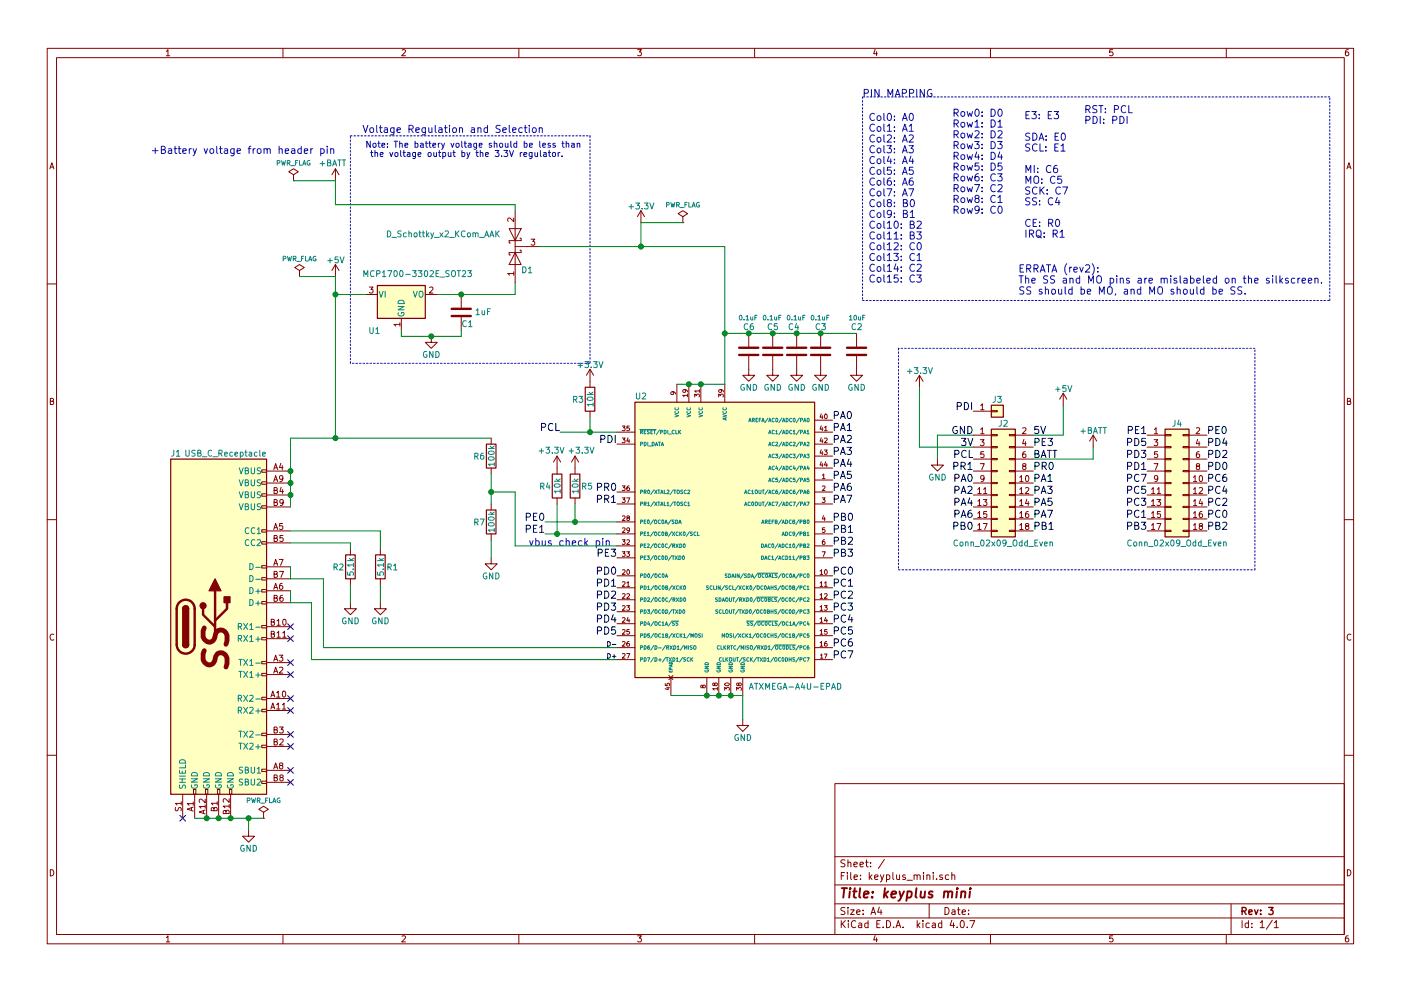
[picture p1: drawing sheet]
<svg xmlns="http://www.w3.org/2000/svg" width="297mm" height="210mm" viewBox="0 0 297 210" stroke-linecap="round" stroke-linejoin="round" font-family="sans-serif">
<g fill="none" stroke="#840000" stroke-width=".21">
<path d="M10 10.3h277v189.9h-277zM12 12.2h273v186.1h-273zM35.3 10.9l.3-.4v1.3M35.3 11.8h.7M60 10.3v1.9M85.2 10.6l.5-.1 .3 .4-.8 .9h.8M110 10.3v1.9M135.2 10.5h.8l-.4 .5 .3 .1 .1 .2-.1 .4-.2 .1-.5-.1M160 10.3v1.9M185.5 10.5l-.3 .9h.8M185.9 11v.8M210 10.3v1.9"/>
<path d="M235.9 10.5h-.6v.6h.6l.1 .5-.3 .2-.4-.1M260 10.3v1.9M285.9 10.5l-.4 .1-.2 .2-.1 .8 .3 .2 .4-.1 .1-.4-.1-.2-.4-.1-.3 .3M10.6 35.8l.4-1.3 .4 1.3M10.7 35.5h.6M62.2 38.3h.1M62.2 37.1l1-.7-1-.6-1 .6 1 .7v1.2M71.1 35.8v2.5M71.1 35.8l-.7 1.3M71.1 35.8l.8 1.3M285.6 35.8l.4-1.3 .4 1.3M285.7 35.5h.6"/>
<path d="M63.5 58.7h.1M63.5 57.4l1-.6-1-.7-1 .7 1 .6v1.3M71.1 56.1l-.7 1.3M71.1 56.1v2.6M71.1 56.1l.8 1.3M107.9 48.5h2.6l-1.3 2.5zM108.9 58h-1.3l.4 .4M108.9 46.2v.8l-.9-.8-.4 .3 .1 .5M108.9 57.7v.7M109.2 53.6l1.3 2.5h-2.6zM109.2 44.7v15.2M109.2 52.3h5.1"/>
<path d="M110.2 53.1h.3v.5h-2.6v.5h.3M110.2 50.5h.3v.5h-2.6v.6h.3M112.6 50.7h.8l-.4 .5 .3 .1v.6l-.1 .1-.6-.1M135.9 44.7l-.8 1.3M135.9 44.7v2.5M135.9 44.7l.8 1.3M144.8 47.2h.1M144.8 46l1-.7-1-.6-1 .6 1 .7v1.2M10 60.2h2M77.5 62.5h2.5M78.3 60.9h.8l-.4 .5 .3 .1v.5l-.1 .2-.6-.2M84.8 68.8h-1.3l.4 .4"/>
<path d="M84.8 68.5v.7M85.1 67.6v2.5M90.2 62.5h2.5M91.1 61l.5-.1 .2 .4-.8 .9h.8M91.4 71.4v1.2h1.3l-1.3 1.3-1.2-1.3h1.2M97.8 62.5v2.8M97.8 67.3v2.8M125.1 78.4v3.8M125.1 78.4l-.8 1.2M125.1 78.4l.8 1.2M158.7 75.6v4h1.3l-1.3 1.3-1.2-1.3h1.2M158.7 70.7v2.8"/>
<path d="M163.8 75.6v4h1.3l-1.3 1.3-1.2-1.3h1.2M163.8 70.7v2.8M168.9 75.6v4h1.3l-1.3 1.3-1.3-1.3h1.3M168.9 70.7v2.8M174 75.6v4h1.3l-1.3 1.3-1.3-1.3h1.3M174 70.7v2.8M181.6 75.6v4h1.3l-1.3 1.3-1.3-1.3h1.3M181.6 70.7v2.8M194.9 79.6l-.7 1.3M194.9 79.6v2.6M194.9 79.6l.8 1.3M285 60.2h2"/>
<path d="M10.7 85.1h.5l.1-.5-.6-.1v1.3h.5l.2-.4-.3-.3M55.5 99.7h1v.5h-1zM56.5 99.9h5.1M58 99.6l.4-1.2 .5 1.2M58.2 99.3h.6M59.5 98.3l-.2 .9h.7M59.8 98.8v.8M104.1 93v1.2M104.1 99.3v1.3M118.1 96.8v3.8M118.1 96.8l-.8 1.2M118.1 96.8l.8 1.2"/>
<path d="M121.9 96.8v3.8M121.9 96.8l-.7 1.2M121.9 96.8l.8 1.2M125.1 87.2v1.3M130.8 91.7h3.8M130.8 94.2h3.8M131.9 92.9h.6l-.3 .4 .3 .2v.3h-.6M131.9 90.4h.6l-.3 .4 .3 .2v.3h-.6M133.1 92.9l-.2 .7h.6M133.4 93.3v.6M133.4 90.4h-.5v.5l.5-.1 .1 .4-.2 .2-.4-.1M142.6 83.1l.2 .2-.2 .4h-.3l-.1-.4a.62 .62 0 0 1 1 .1v.2"/>
<path d="M143.5 81.5v3.8M145.2 82.7l.2 .2-.2 .4-.3-.1-.1-.3a.62 .62 0 0 1 .9 .1v.2M145.7 83.9h-.9l.2 .3M145.7 83.6v.6M146 81.5v3.8M147.3 84.2v-.6l.4 .3 .2-.3 .3 .1v.5M148.3 83h-1l.3 .3M148.3 82.7v.6M148.6 81.5v3.8M152.4 84.2v-.6l.4 .3 .1-.3 .4 .1v.5M152.8 82.7l.2 .2-.2 .4-.3-.1-.1-.3a.62 .62 0 0 1 1 .1v.2M153.7 81.5v3.8"/>
<path d="M172.7 89.1h3.8M172.7 91.7h3.8M172.7 94.2h3.8M172.7 96.8h3.8M172.7 99.3h3.8M174.1 87.8l-.2 .7h.6M174.1 90.3l-.2 .8h.6M174.1 92.9l-.2 .7h.6M174.1 95.4l-.2 .7h.6M174.1 98l-.2 .7h.6M174.3 88.2v.6M174.3 90.7v.7"/>
<path d="M174.3 93.3v.6M174.3 95.8v.7M174.3 98.3v.7M174.8 95.5h.6l-.3 .4 .3 .1-.1 .4h-.5M174.8 90.7l.3-.3v1M174.8 93l.4-.1 .2 .3-.6 .7h.6M174.8 91.4h.6M174.9 88l.2-.1a.48 .48 0 0 1 .3 .5 .48 .48 0 0 1-.4 .4l-.2-.3zM175.1 98l-.3 .7h.6M175.3 98.3v.7M198.8 97.4v1.3h1.2l-1.2 1.2-1.3-1.2h1.3M206.4 87.2h3.8"/>
<path d="M206.4 92.3h3.8M206.4 94.9h3.8M206.4 97.4h3.8M206.4 99.9h3.8M207.8 93.3h.8l-.4 .5 .4 .1v.5l-.2 .2-.6-.2M207.8 98.4h.9l-.5 1.2M207.9 86l.4-.3v1.2M207.9 91.1l.4-.4v1.3M207.9 86.9h.7M207.9 92h.7M208.6 95.8h-.6l-.1 .6h.7v.6l-.2 .1-.5-.1M210.2 87.1h1.3v.3h-1.3z"/>
<path d="M210.2 99.8h1.3v.3h-1.3zM210.2 97.3h1.3v.2h-1.3zM210.2 94.7h1.3v.3h-1.3zM210.2 92.2h1.3v.3h-1.3zM214 99.8h1.3v.3h-1.3zM214 97.3h1.3v.2h-1.3zM214 94.7h1.3v.3h-1.3zM214 92.2h1.3v.3h-1.3zM215.3 92.3h3.8M215.3 94.9h3.8M215.3 97.4h3.8M215.3 99.9h3.8"/>
<path d="M216.8 90.9l.5-.2 .2 .4-.8 .9h.8M217 98.9l-.2-.2 .1-.2h.6v.3l-.6 .2-.1 .2 .1 .3 .1 .1h.3l.2-.2v-.4l-.2-.1M217.1 93.2l-.3 .9h.8M217.4 95.8l-.4 .1-.1 .2-.1 .7 .2 .3 .5-.1-.1-.6-.4-.1-.2 .2M217.4 93.7v.9M225.4 83.4l-.7 1.3M225.4 83.4v2.6M225.4 83.4l.8 1.3M231.8 92.3l-.8 1.3M231.8 92.3v2.6M231.8 92.3l.7 1.3M243.2 92.3h3.8"/>
<path d="M243.2 94.9h3.8M243.2 97.4h3.8M243.2 99.9h3.8M244.7 93.3h.8l-.5 .5 .4 .1v.5l-.2 .2-.5-.2M244.7 98.4h.8l-.5 1.2M244.8 91.1l.3-.4v1.3M244.8 92h.7M245.4 95.8h-.6v.6h.6v.6l-.2 .1-.4-.1M247 99.8h1.3v.3h-1.3zM247 97.3h1.3v.2h-1.3zM247 94.7h1.3v.3h-1.3zM247 92.2h1.3v.3h-1.3z"/>
<path d="M250.8 99.8h1.3v.3h-1.3zM250.8 97.3h1.3v.2h-1.3zM250.8 94.7h1.3v.3h-1.3zM250.8 92.2h1.3v.3h-1.3zM252.1 92.3h3.8M252.1 94.9h3.8M252.1 97.4h3.8M252.1 99.9h3.8M253.6 90.9l.5-.2 .3 .4-.8 .9h.8M253.9 98.9l-.3-.2 .1-.2h.6v.3l-.6 .2-.1 .2 .1 .3 .2 .1h.2l.3-.2-.1-.4-.2-.1M253.9 93.2l-.3 .9h.8M254.2 95.8l-.3 .1-.2 .2-.1 .7 .3 .3 .4-.1-.1-.6-.3-.1-.3 .2"/>
<path d="M254.2 93.7v.9M285.7 85.1h.5l.1-.5-.6-.1v1.3h.5l.2-.4-.3-.3M10 110.3h2M55.5 114.9h1v.5h-1zM55.5 112.4h1v.5h-1zM55.5 107.3h1v.5h-1zM55.5 104.8h1v.5h-1zM55.5 102.2h1v.5h-1zM56.5 102.5h5.1M56.5 105h5.1M56.5 107.6h5.1M56.5 112.6h5.1"/>
<path d="M56.5 115.2h5.1M58 112.3l.4-1.2 .5 1.2M58 120l.4-1.3 .5 1.3M58 102.2l.4-1.3 .5 1.3M58.1 104l.6-.1v-.3l-.6-.2v1.3h.5l.2-.4-.3-.3M58.1 114.2l.6-.1v-.4l-.6-.1v1.3h.5l.2-.5-.3-.2M58.1 106.6l.6-.1v-.4l-.6-.1v1.3h.5l.2-.5-.3-.2M58.2 101.8h.6M58.2 112h.6M58.2 119.6h.6M59.2 118.7h.8l-.5 1.3M59.6 103.4l-.3 .9h.8"/>
<path d="M59.9 111.1h-.6v.6h.6v.5l-.2 .1-.4-.1M59.9 103.9v.8M60 101.4l-.3 .3-.3-.1-.1-.6 .4-.1 .3 .2-.1 .8-.3 .3h-.2M60 113.6h-.6l-.1 .6h.7v.6l-.2 .1-.5-.1M60 106.5l-.2 .3-.4-.1v-.6l.4-.1 .2 .2v.8l-.3 .3h-.3M74.3 116.5v1.2M80.6 116.5v1.2M104.1 118.4v1.2h1.3l-1.3 1.3-1.2-1.3h1.2M104.1 106.9v1.3M104.1 113.3v1.2M118.1 105.7v1.2M121.9 105.7v1.2"/>
<path d="M130.8 104.4h3.8M130.8 106.9h3.8M130.8 110.7h3.8M130.8 113.3h3.8M130.8 115.8h3.8M130.8 118.4h3.8M131.9 114.5h.6l-.3 .4 .3 .2v.3h-.6M131.9 117.1h.6l-.3 .3 .3 .2v.4h-.6M131.9 103.1h.6l-.3 .4 .3 .2v.3h-.6M131.9 105.6h.6l-.3 .4 .3 .2v.3h-.6M132 109.5l.3-.1 .2 .3-.6 .7h.6M132 112.1l.3-.1 .2 .3-.6 .7h.6"/>
<path d="M132.9 117.1h.6l-.4 .3 .4 .2-.1 .4h-.5M132.9 105.6h.6l-.4 1M132.9 114.6l.4-.1 .2 .3-.6 .7h.6M133.1 109.9l-.2-.4h.5v.3l-.5 .3 .2 .3 .4-.1-.2-.4M133.4 103.1l-.5 .2v.6l.2 .2 .3-.1v-.5h-.3l-.2 .2M133.5 112.4l-.2 .2-.4-.2v-.3l.4-.1a.62 .62 0 0 1-.1 1h-.2M172.7 101.8h3.8M172.7 104.4h3.8M172.7 106.9h3.8M172.7 110.7h3.8M172.7 113.3h3.8M172.7 115.8h3.8"/>
<path d="M172.7 118.4h3.8M174.3 105.6h.6l-.3 .4 .3 .2v.3h-.6M174.3 117.1h.7l-.5 1M174.3 100.8l.4-.2v.9M174.3 103.2l.4-.1 .2 .3-.6 .7h.6M174.3 101.5h.6M174.6 109.4l-.3 .7h.7M174.8 114.5l-.4 .3-.1 .5 .2 .2 .4-.1-.1-.4-.3-.1-.2 .2M174.8 109.8v.6M174.9 112h-.5l-.1 .5 .5-.1 .1 .4-.2 .2-.4-.1M206.4 102.5h3.8M206.4 105h3.8"/>
<path d="M206.4 107.6h3.8M206.4 110.1h3.8M206.4 112.6h3.8M207.3 103.8l.4-.4v1.3M207.3 106.3l.4-.3v1.3M207.3 108.9l.4-.4v1.3M207.3 111.4l.4-.3v1.2M207.3 104.7h.7M207.3 107.3h.7M207.3 109.8h.7M207.3 112.3h.7M208.5 106h.7l-.4 .5 .4 .1v.5l-.2 .2-.5-.2"/>
<path d="M208.5 111.1h.8l-.5 1.2M208.5 103.8l.4-.4v1.3M208.5 104.7h.7M208.6 101.4l-.2 .3-.4-.1v-.6l.4-.1 .2 .2v.8l-.3 .3h-.3M209.2 108.5h-.6l-.1 .6h.7v.6l-.2 .1-.5-.1M210.2 112.5h1.3v.3h-1.3zM210.2 110h1.3v.2h-1.3zM210.2 107.4h1.3v.3h-1.3zM210.2 104.9h1.3v.3h-1.3zM210.2 102.4h1.3v.2h-1.3zM214 112.5h1.3v.3h-1.3zM214 110h1.3v.2h-1.3z"/>
<path d="M214 107.4h1.3v.3h-1.3zM214 104.9h1.3v.3h-1.3zM214 102.4h1.3v.2h-1.3zM215.3 102.5h3.8M215.3 105h3.8M215.3 107.6h3.8M215.3 110.1h3.8M215.3 112.6h3.8M216.2 101.3l.4-.4v1.3M216.2 103.8l.4-.4v1.3M216.2 106.3l.4-.3v1.3M216.2 108.9l.4-.4v1.3"/>
<path d="M216.2 111.4l.4-.3v1.2M216.2 102.2h.7M216.2 104.7h.7M216.2 107.3h.7M216.2 109.8h.7M216.2 112.3h.7M217.4 103.6l.5-.2 .2 .4-.8 .9h.8M217.5 101l.2-.1a.67 .67 0 0 1 .5 .6 .67 .67 0 0 1-.5 .7l-.3-.5zM217.7 111.6l-.3-.2 .1-.3 .6 .1v.3l-.6 .2-.1 .2 .1 .3 .2 .1h.2l.2-.2v-.4l-.2-.1M217.7 105.9l-.3 .9h.8M218 108.5l-.3 .1-.2 .2-.1 .7 .3 .3 .4-.1-.1-.6-.3-.1-.3 .2M218 106.4v.9"/>
<path d="M243.2 102.5h3.8M243.2 105h3.8M243.2 107.6h3.8M243.2 110.1h3.8M243.2 112.6h3.8M244.1 103.8l.4-.4v1.3M244.1 106.3l.4-.3v1.3M244.1 108.9l.4-.4v1.3M244.1 111.4l.4-.3v1.2M244.1 104.7h.8M244.1 107.3h.8M244.1 109.8h.8"/>
<path d="M244.1 112.3h.8M245.3 106h.8l-.5 .5 .4 .1v.5l-.2 .2-.5-.2M245.3 111.1h.8l-.5 1.2M245.4 103.8l.3-.4v1.3M245.4 104.7h.7M245.5 101.4l-.3 .3-.3-.1-.1-.6 .4-.1 .3 .2-.1 .8-.3 .3h-.2M246 108.5h-.6v.6h.6v.6l-.2 .1-.4-.1M247 112.5h1.3v.3h-1.3zM247 110h1.3v.2h-1.3zM247 107.4h1.3v.3h-1.3zM247 104.9h1.3v.3h-1.3zM247 102.4h1.3v.2h-1.3z"/>
<path d="M250.8 112.5h1.3v.3h-1.3zM250.8 110h1.3v.2h-1.3zM250.8 107.4h1.3v.3h-1.3zM250.8 104.9h1.3v.3h-1.3zM250.8 102.4h1.3v.2h-1.3zM252.1 102.5h3.8M252.1 105h3.8M252.1 107.6h3.8M252.1 110.1h3.8M252.1 112.6h3.8M253 101.3l.4-.4v1.3M253 103.8l.4-.4v1.3"/>
<path d="M253 106.3l.4-.3v1.3M253 108.9l.4-.4v1.3M253 111.4l.4-.3v1.2M253 102.2h.7M253 104.7h.7M253 107.3h.7M253 109.8h.7M253 112.3h.7M254.3 103.6l.4-.2 .3 .4-.8 .9h.8M254.4 101l.1-.1a.67 .67 0 0 1 .5 .6 .67 .67 0 0 1-.5 .7l-.2-.5zM254.5 111.6l-.2-.2v-.2h.6v.3l-.5 .2-.1 .2v.3l.2 .1h.2l.3-.2-.1-.4-.2-.1M254.5 105.9l-.2 .9h.7"/>
<path d="M254.8 108.5l-.3 .1-.2 .2v.7l.2 .3 .4-.1-.1-.6-.3-.1-.2 .2M254.8 106.4v.9M285 110.3h2M11.4 134.6a.58 .58 0 0 0-.8 .6 .58 .58 0 0 0 .8 .5M55.5 135.2h1v.6h-1zM55.5 132.7h1v.5h-1zM55.5 127.6h1v.5h-1zM55.5 125.1h1v.5h-1zM55.5 122.5h1v.6h-1zM55.5 120h1v.5h-1zM56.5 125.3h5.1M56.5 127.9h5.1"/>
<path d="M56.5 120.3h5.1M56.5 122.8h5.1M56.5 133h5.1M56.5 135.5h5.1M57.5 132l.6-.1v-.4l-.6-.1v1.3h.5l.2-.5-.3-.2M57.5 134.5l.6-.1v-.4l-.6-.1v1.3h.5l.2-.4-.3-.3M58 125l.4-1.2 .5 1.2M58.1 126.9l.6-.1v-.4l-.6-.1v1.3h.5l.2-.5-.3-.2M58.1 121.8l.6-.1v-.4l-.6-.1v1.3h.5l.2-.4-.3-.3M58.2 139.9h.6M58.2 124.7h.6M58.7 131.7l.4-.3v1.3"/>
<path d="M58.7 134.3l.4-.4v1.3M58.7 132.7h.7M58.7 135.2h.7M59.2 139h.8l-.5 .5 .4 .1v.6l-.2 .1-.5-.1M59.3 121.2h.8l-.5 1.3M59.8 123.8h-.3l-.2 .3v.7l.2 .2 .4-.1-.1-.6h-.3l-.2 .2M59.9 126.3l-.3 .1-.2 .2-.1 .7 .3 .3 .4-.1-.1-.7h-.3l-.3 .2M59.9 134.3l.4-.4v1.3M59.9 135.2h.8M60 131.5l.2-.1a.67 .67 0 0 1 .5 .6 .67 .67 0 0 1-.5 .7l-.3-.5zM74.3 127.9v1.3h1.3l-1.3 1.2-1.3-1.2h1.3M74.3 122.8v1.3"/>
<path d="M80.6 127.9v1.3h1.3l-1.3 1.2-1.2-1.2h1.2M80.6 122.8v1.3M130.8 122.2h3.8M130.8 124.7h3.8M130.8 127.2h3.8M130.8 129.8h3.8M130.8 132.3h3.8M130.8 134.9h3.8M130.8 137.4h3.8M130.8 139.9h3.8M132 121l.3-.1 .2 .3-.6 .7h.6M132 123.5l.3-.1 .2 .3-.6 .7h.6"/>
<path d="M132 126.1l.3-.1 .2 .2-.6 .7h.6M132 128.6l.3-.1 .2 .3-.6 .7h.6M132 131.1l.3-.1 .2 .3-.6 .7h.6M132 133.7l.3-.1 .2 .3-.6 .7h.6M132 136.2l.3-.1 .2 .3-.6 .7h.6M132 138.8l.3-.1 .2 .2-.6 .7h.6M132.9 128.5h.6l-.4 .4 .4 .2-.1 .3h-.5M132.9 138.7h.6l-.4 .9M132.9 123.7l.3-.3v1M132.9 126.1l.4-.1 .2 .2-.6 .7h.6M132.9 124.4h.6M133 120.9h.1a.48 .48 0 0 1 .4 .5 .48 .48 0 0 1-.5 .4l-.1-.3z"/>
<path d="M133.1 131l-.2 .7h.6M133.4 136.1l-.5 .2v.6l.2 .2 .3-.1v-.5h-.3l-.2 .2M133.4 131.4v.6M133.4 133.6h-.5v.5l.5-.1 .1 .4-.2 .2-.4-.1M172.7 122.2h3.8M172.7 124.7h3.8M172.7 127.2h3.8M172.7 129.8h3.8M172.7 132.3h3.8M172.7 134.9h3.8M172.7 137.4h3.8M172.7 139.9h3.8"/>
<path d="M173.9 121.2l.3-.3v1M173.9 123.7l.3-.3v1M173.9 126.2l.3-.2v.9M173.9 128.8l.3-.3v1M173.9 131.3l.3-.3v1M173.9 133.9l.3-.3v1M173.9 136.4l.3-.3v1M173.9 121.9h.5M173.9 124.4h.5M173.9 126.9h.5M173.9 129.5h.5M173.9 132h.5"/>
<path d="M173.9 134.6h.5M173.9 137.1h.5M174 139l.2-.2v.8M174 139.6h.5M174.8 138.8h.5l-.3 .8M174.8 128.5h.6l-.3 .4 .3 .2-.1 .3h-.5M174.8 123.7l.3-.3v1M174.8 126.1l.4-.1 .2 .2-.6 .7h.6M174.8 124.4h.6M174.9 121l.2-.1a.48 .48 0 0 1 .3 .5 .48 .48 0 0 1-.4 .4l-.2-.3zM175.1 131l-.3 .7h.6M175.3 136.1l-.4 .2-.1 .6 .2 .2 .3-.1v-.5h-.3l-.2 .2"/>
<path d="M175.3 131.4v.6M175.3 133.6h-.4l-.1 .5 .5-.1 .1 .4-.2 .2-.4-.1M286.4 134.6a.58 .58 0 0 0-.8 .6 .58 .58 0 0 0 .8 .5M55.5 158.1h1v.5h-1zM55.5 155.6h1v.5h-1zM55.5 150.5h1v.5h-1zM55.5 147.9h1v.6h-1zM55.5 142.9h1v.5h-1zM55.5 140.3h1v.5h-1zM56.5 143.1h5.1M56.5 158.4h5.1M56.5 140.6h5.1"/>
<path d="M56.5 155.8h5.1M56.5 148.2h5.1M56.5 150.7h5.1M57.4 147.9l.4-1.3 .5 1.3M57.4 150.4l.4-1.2 .5 1.2M57.6 147.5h.5M57.6 150.1h.5M58 142.8l.4-1.3 .5 1.3M58 140.3l.4-1.3 .5 1.3M58.1 157.4l.6-.1v-.4l-.6-.1v1.3h.5l.2-.5-.3-.2M58.1 154.8l.6-.1v-.3l-.6-.2v1.3h.5l.2-.4-.3-.3M58.2 142.4h.6"/>
<path d="M58.6 147l.4-.4v1.3M58.6 149.5l.4-.3v1.2M58.6 147.9h.8M58.6 150.4h.8M59.3 141.7l.4-.2 .3 .4-.8 .9h.8M59.3 154.2h.7l-.4 .5 .4 .1v.6l-.2 .1-.5-.1M59.3 156.9l.5-.1 .2 .3-.7 1h.7M59.9 149.5l.3-.3v1.2M59.9 150.4h.7M60 146.7l.1-.1a.67 .67 0 0 1 .5 .7 .67 .67 0 0 1-.5 .6l-.2-.5zM141 145v.5h.5l-.1-.4 .4-.1 .1 .2v.3M141.4 145.9h.5"/>
<path d="M141.7 145.8v.5l-.7-.2M141.8 143.3l.9 .9M142.2 143.8v3.8M142.7 143.3l-.9 .9M149 145.6l.2-.2 .4 .2-.1 .2-.3 .1-.3-.5-.3 .1 .1 .4 .3-.2M149.9 143.8v3.8M151.5 145.1l.2-.2 .4 .2-.1 .3-.3 .1-.3-.5h-.2v.4l.3-.1M152.1 146.1h-1l.3 .3M152.1 145.8v.6M152.4 143.8v3.8M153.6 146.5v-.7l.4 .4 .2-.4 .3 .1v.6M153.7 145.1a.47 .47 0 0 1 .6-.3 .47 .47 0 0 1 .3 .5 .48 .48 0 0 1-.6 .2 .48 .48 0 0 1-.3-.4z"/>
<path d="M154.9 143.8v3.8M156.2 146.5v-.7l.4 .4 .1-.4 .4 .1v.6M156.6 145.1l.2-.2 .4 .2-.1 .3-.3 .1-.3-.5h-.3l.1 .4 .3-.1M157.5 152.6v1.3h1.2l-1.2 1.3-1.3-1.3h1.3M157.5 143.8v3.8M10 160.2h2M37.2 171.3v.6l.4 .1a.54 .54 0 0 1 .7-.6l.1 .1v.5M38.4 170.5h-1.2l.3 .3M38.4 170.1v.7M38.7 168.5v5.1M40.6 171.4v.6M41 171.2l-1.3 .5 1.3 .4"/>
<path d="M41 170.5h-1.3l.4 .4M41 170.1v.8M41 167.5h.5v1h-.5zM41.3 168.5v5.1M43.1 172v.6M43.5 171.9l-1.3 .4 1.3 .4M43.5 171.1h-1.3l.4 .4M43.5 169.5v.8l-.9-.8-.4 .3 .1 .5M43.5 170.8v.7M43.6 167.5h.5v1h-.5zM43.8 168.5v5.1M45.4 171.6l.2-.3 .5 .2v.5h-1.3l.1-.6h.4l.1 .6"/>
<path d="M46.1 170.4h-1.3l.3 .4M46.1 170.1v.7M46.1 167.5h.5v1h-.5zM46.4 168.5v5.1M47.9 172.2l.3-.3 .4 .2v.5h-1.3l.1-.6h.4l.1 .6M48.6 171h-1.3l.4 .4M48.6 169.5v.8l-.9-.8-.4 .2 .1 .5M48.6 170.7v.7M48.6 167.5h.5v1h-.5zM48.9 168.5v5.1M52.7 176.1v1.3h1.3l-1.3 1.3-1.3-1.3h1.3M55.5 165.7h1v.5h-1z"/>
<path d="M55.5 163.2h1v.5h-1zM55.9 173.6h.1M55.9 172.3l1-.6-1-.6-1 .6 1 .6v1.3M56.5 163.4h5.1M56.5 166h5.1M58 163.1l.4-1.2 .5 1.2M58.1 165l.6-.1v-.4l-.6-.1v1.3h.5l.2-.5-.3-.2M58.2 162.8h.6M59.5 162.4l-.2-.2v-.2h.6v.3l-.5 .2-.1 .2v.3l.2 .1h.2l.3-.2-.1-.4-.2-.1M59.6 164.9l-.3-.2 .1-.2h.6v.3l-.6 .2-.1 .2 .1 .4 .2 .1h.2l.2-.3v-.3l-.2-.2M177 166.3h108v32h-108zM285 160.2h2"/>
<path d="M10.7 184.5a.65 .65 0 0 1 .7 .7 .65 .65 0 0 1-.7 .6zM35.3 198.9l.3-.4v1.3M35.3 199.8h.7M60 198.3v1.9M85.2 198.6l.5-.1 .3 .4-.8 .9h.8M110 198.3v1.9M135.2 198.5h.8l-.4 .5 .3 .1 .1 .2-.1 .4-.2 .1-.5-.1M160 198.3v1.9M177 194.8h108M177 191.8h108M177 187.8h108M177 181.8h108"/>
<path d="M178.4 195.3v1.5M178.4 185.8h.5M178.6 196l.6 .8M179.1 185.1h-.7v1.5M179.1 192.6l-.5-.1-.3 .3 .1 .3 .7 .4v.4l-.2 .1-.6-.1M179.1 182.5l-.5-.1-.3 .3 .1 .3 .7 .4v.4l-.2 .1-.6-.1M179.2 195.3l-.8 .9M179.7 185.1v.2M179.7 185.6v1M179.8 192.5v.2M179.8 183.1l.2-.2 .4 .1v.9M179.8 182.4v1.5"/>
<path d="M179.8 193v1M179.9 195.3v.2M179.9 195.8v1M180.3 193h.8l-.8 1h.8M180.4 185.1v1.3l.2 .2M181.1 183.4l.7-.1-.1-.3-.4-.1-.2 .2v.7h.6M181.1 186.1l.7-.1-.1-.3-.4-.1-.2 .2 .1 .7h.5M181.4 195.5a.71 .71 0 0 0-1 .5 .71 .71 0 0 0 .8 .8l.2-.1M181.6 193.5l.7-.1v-.3l-.4-.1-.3 .2 .1 .7h.6M182.1 195.9h.6v.9M182.3 183.4l.8-.1-.1-.3-.4-.1-.3 .2 .1 .7h.6M182.4 186.5v.1"/>
<path d="M182.4 185.7v.1M182.7 196.2l-.7 .3 .2 .3 .5-.1M183 193.9v.1M183 193.1v.1M183.5 182.9h.6M183.7 182.4v1.3l.4 .2M184 195.9l-.4-.1-.3 .3 .1 .6 .2 .1 .4-.1M184 195.3v1.5M184.3 185.1v1.5M184.5 186l.4 .6M184.6 183.8v.1M184.6 183v.1"/>
<path d="M184.7 194l.4-1.5 .5 1.5M184.8 193.6h.7M184.9 185.6l-.6 .6M185.4 186.1l.8-.1-.1-.3-.4-.1-.3 .2 .1 .7h.6M185.5 198.5l-.3 .9h.8M185.9 199v.8M185.9 196h.5M186.4 192.5l-.3 1h.9M186.6 195.3h-.7v1.5h.7M186.7 185.6l.3 1M186.8 193v1M187.2 196.7v.1"/>
<path d="M187.4 185.6l-.5 1.4-.2 .1M187.5 182.3l-1.3 2M188 195.3a.76 .76 0 0 1 .8 .8 .76 .76 0 0 1-.8 .7zM188 185.7l.4-.1 .3 .3-.2 .6h-.5M188 185.6v1.5M189.3 185.1v1.3l.2 .2M189.5 196.7v.1M190 196.8l.4-1.5 .6 1.5M190.1 185.6l.1 .9 .3 .1 .2-.1M190.1 196.4h.7M190.7 185.6v1M191.5 196.7v.1"/>
<path d="M191.9 185.7l-.3-.1-.2 .2v.2l.5 .2v.3h-.5M192.3 186.8h1.1M193.8 185.7l.2-.1 .4 .1v.9M193.8 185.6v1M194.4 185.8l.3-.2 .3 .1 .1 .9M194.5 195.3v1.5M194.6 196.3l.4 .5M195 195.8l-.5 .6M195.7 195.3v.2M195.7 195.8v1M195.8 185.1v.2M195.8 185.6v1"/>
<path d="M196.5 185.7l.2-.1 .4 .1 .1 .9M196.5 185.6v1M197 191.8v3M197 195.9l-.4-.1-.3 .3 .1 .6 .2 .1 .4-.1M197.7 195.9h.6v.9M197.9 185.1v.2M197.9 185.6v1M198.3 196.2l-.7 .3 .2 .3 .5-.1M198.6 186.5v.1M199.7 195.9l-.5-.1-.2 .3v.6l.2 .1 .5-.1M199.7 195.3v1.5M199.8 185.7l-.4-.1-.2 .2 .1 .2 .5 .2v.3h-.6"/>
<path d="M200.4 192.5a.76 .76 0 0 1 .8 .8 .76 .76 0 0 1-.8 .7zM201.1 185.7l-.4-.1-.3 .3 .1 .6 .2 .1 .4-.1M201.8 195.2l-.4 1.1h1M201.8 185.7l.2-.1 .4 .1v.9M201.8 185.1v1.5M201.9 193.1h.5l.1 .9M202.2 195.8v1M202.5 193.4l-.7 .3 .2 .3 .5-.1M202.9 196.7v.1M203 193h.6M203.2 192.5v1.3l.4 .2M203.8 195.4l.1-.1a.8 .8 0 0 1 .6 .8 .8 .8 0 0 1-.6 .7 .97 .97 0 0 1-.1-1.4z"/>
<path d="M204 193.5l.7-.1-.1-.3-.4-.1-.2 .2 .1 .7h.5M205.1 196.7v.1M205.4 193.9v.1M205.4 193.1v.1M205.6 195.3h1.1l-.7 1.5M210 198.3v1.9M235.9 198.5h-.6v.7l.6-.1 .1 .5-.3 .2-.4-.1M260 198.3v1.9M261 191.8v6.5M263.3 195.3v1.5M264.7 195.9l-.4-.1-.3 .3 .1 .6 .2 .1 .4-.1M264.7 195.3v1.5"/>
<path d="M265.4 196.7v.1M265.4 195.9v.1M267.2 195.8l.4-.5v1.5M267.2 196.8h.8M269.7 195.2l-1.2 2M270.2 195.8l.4-.5v1.5M270.2 196.8h.8M285.7 184.5a.65 .65 0 0 1 .7 .7 .65 .65 0 0 1-.7 .6zM285.9 198.5l-.4 .1-.2 .3-.1 .7 .3 .2 .4-.1 .1-.4-.1-.2-.4-.1-.3 .3"/>
</g>
<path d="M263.3 193.3l.8-.1 .1-.2-.1-.3-.2-.2h-.6v1.5M263.7 193.3l.5 .7M264.8 193.5l.7-.1-.1-.3-.4-.1-.2 .2v.7h.6M266 193l.3 1 .4-1M267.3 193.9v.1M267.3 193.1v.1M269 192.5h.9l-.5 .6 .4 .1v.7l-.2 .1-.6-.1" fill="none" stroke="#840000" stroke-width=".3"/>
<g fill="none" stroke="#840000" stroke-width=".41">
<path d="M178.5 188.4h1.1M179 188.4l-.2 2M180.2 189.1l-.2 1.3M180.3 188.4l-.1 .2 .2-.1-.1-.1-.1 .2M180.9 189.1h.7M181.2 188.4l-.2 1.8 .1 .1 .4 .1M182.4 188.4l-.2 1.8 .2 .2M183.2 189.8l.9-.2v-.4l-.6-.1-.3 .3v.9h.7M184.9 190.3v.1M185.1 189.2l-.1 .2-.1-.1 .2-.1-.1 .2M187.6 188.4l-.2 2M187.7 189.7l.5 .7"/>
<path d="M188.3 189.1l-.8 .8M189 189.8l1-.2-.1-.4-.5-.1-.3 .3-.1 .9h.8M190.7 189.1l.3 1.3M191.7 189.1l-.9 1.8-.4 .2M192.4 189.2l.6-.1 .3 .2-.2 1a.67 .67 0 0 1-.8 0M192.4 189.1l-.2 2M194.3 188.4l-.2 1.8 .3 .2M195.3 189.1l-.1 1.2 .5 .1 .3-.1M196.1 189.1l-.1 1.3M197.7 189.2l-.4-.1-.4 .4 .3 .3 .4 .1 .1 .3-.1 .1h-.8M200.2 189.3l.3-.2 .5 .1-.1 1.2M200.2 189.1l-.1 1.3"/>
<path d="M201.1 189.4a.52 .52 0 0 1 .8-.2l-.1 1.2M202.9 189.1l-.2 1.3M203 188.4l-.1 .2 .2-.1-.1-.1-.1 .2M203.8 189.3l.3-.2 .5 .1v1.2M203.9 189.1l-.2 1.3M205.7 189.1l-.2 1.3M205.7 188.4v.2l.1-.1-.1-.1v.2"/>
</g>
<g fill="none" stroke="#008484" stroke-width=".21">
<path d="M58.8 34.6l.5-.1v-.3l-.5-.1v.9M59.7 34.1l.2 .9 .2-.7 .2 .7 .2-.9M60.9 34.6l.5-.1v-.3l-.5-.1v.9M61.2 34.6l.3 .4M61.7 35.1h.7M62.7 34.5h.3M63.1 34.1h-.4v.9M63.5 34.1v.9h.5M64.2 35l.3-.9 .3 .9M64.3 34.8h.4M65.7 34.1a.45 .45 0 0 0-.6 .5 .45 .45 0 0 0 .6 .3v-.3h-.2M67.9 34.7h.9"/>
<path d="M68.4 34.2v1M69.4 34.5l.7-.1v-.4l-.7-.1v1.3h.5l.3-.4-.3-.3M70.5 35.2l.4-1.3 .5 1.3M70.7 34.8h.5M71.6 33.9h.7M72 33.9v1.3M72.6 33.9h.7M72.9 33.9v1.3M60 54.9h.5l.1-.4-.6-.1v1M61 54.4l.2 1 .2-.7 .2 .7 .2-1M62.2 54.9h.5v-.4l-.5-.1v1M62.4 54.9l.4 .5"/>
<path d="M62.9 55.5h.8M63.9 54.9h.4M64.4 54.4h-.5v1M64.8 54.4v1h.5M65.5 55.4l.3-1 .3 1M65.5 55.1h.5M67 54.4a.45 .45 0 0 0-.6 .5 .45 .45 0 0 0 .6 .4v-.4h-.2M69.5 55.3h1M70 54.8v1M71.7 54.5h-.6l-.1 .6h.7v.5l-.2 .2-.5-.2M72.1 54.5l.4 1.3 .4-1.3M77.1 58.7v-1.3l.5 .9 .4-.9v1.3"/>
<path d="M79.3 57.5a.56 .56 0 0 0-.8 .5 .56 .56 0 0 0 .8 .6M79.9 58.1l.6-.1v-.5l-.6-.1v1.3M81.1 57.8l.3-.4v1.3M81.1 58.7h.7M82.1 49a.64 .64 0 0 1 .8 .6 .64 .64 0 0 1-.8 .7zM82.2 57.4h.9l-.6 1.3M83.1 50.4h1M83.6 57.5l.2-.1a.67 .67 0 0 1 .4 .7 .67 .67 0 0 1-.4 .6l-.3-.5zM84.8 57.5l.2-.1a.67 .67 0 0 1 .5 .7 .67 .67 0 0 1-.5 .6l-.3-.5zM85 49h-.6v.5a.54 .54 0 0 1 .6 .6l-.2 .2-.5-.1M86 58.2h1M86.1 49.5l-.3-.1-.3 .3 .1 .5h.5"/>
<path d="M86.7 49.5l.2-.1 .3 .1v.8M86.7 49v1.3M87.5 57.4h.7l-.4 .5 .4 .1v.6l-.2 .1-.5-.1M87.9 49.5l.3-.1 .2 .3v.3l-.2 .3-.4-.3zM88.7 57.4h.8l-.5 .5 .4 .1v.6l-.2 .1-.5-.1M88.8 49.4h.5M89 49v1.1l.3 .2M89.5 49.4h.5M89.7 49v1.1l.3 .2M90.1 57.5l.1-.1a.67 .67 0 0 1 .5 .7 .67 .67 0 0 1-.5 .6l-.2-.5zM90.4 49v1.3M90.6 49.8l.3 .5"/>
<path d="M90.9 49.4l-.5 .5M91.2 57.5l.5-.1 .2 .4-.8 .9h.8M91.3 49.4l.3 .9M91.9 49.4l-.4 1.2-.2 .1M92.1 50.4h1M92.5 58h.4M93.1 57.4h-.6v1.3h.6M93.3 49.4l.6 .9M93.3 58.8h1M93.9 49.4l-.6 .9M94.4 49.1l.4-.1 .3 .3-.8 1h.8M95.2 57.5h-.6v.4a.54 .54 0 0 1 .6 .7l-.2 .1-.5-.1"/>
<path d="M95.3 50.4h1M95.8 57.6l.2-.2 .4 .1 .2 .8a.42 .42 0 0 1-.2 .3 .42 .42 0 0 1-.5 0l-.2-.3zM96.6 49v1.3M96.8 49.5l.5 .8M96.9 57.4h.7M97.3 57.4v1.3M97.3 49l-.7 .7M98 57.5l.5-.1 .2 .4-.8 .9h.8M98.6 49.1a.56 .56 0 0 0-.8 .5 .56 .56 0 0 0 .8 .5M99.2 57.4h.7l-.4 .5 .4 .1v.6l-.2 .1-.5-.1M99.2 49.5l.3-.1 .2 .3v.3l-.2 .3-.4-.3zM100.3 49.5l.2-.1 .3 .1v.8"/>
<path d="M100.3 49.4v.9M100.8 49.6l.2-.2 .3 .1 .1 .8M101.7 50.4h.9M102.8 50.3l.4-1.3 .4 1.3M102.9 49.9h.6M103.9 50.3l.4-1.3 .4 1.3M104 49.9h.6M105.1 49v1.3M105.3 49.5l.5 .8M105.8 49l-.7 .7M110.8 56.6a.64 .64 0 0 1 .7 .6 .64 .64 0 0 1-.7 .7zM112 57l.4-.4v1.3"/>
<path d="M112 57.9h.8M133.3 43.9h1M133.8 43.4v.9M134.8 43.1h.8l-.4 .5 .3 .1v.5l-.1 .1-.6-.1M136.1 44.2v.1M136.6 43.1h.8l-.4 .5 .4 .1v.5l-.2 .1-.6-.1M137.8 43.1l.4 1.2 .4-1.2M141.3 43.5l.5-.1 .1-.4-.6-.1v1M142.2 42.9l.3 1 .1-.7 .2 .7 .3-1M143.5 43.5l.4-.1 .1-.4-.5-.1v1M143.7 43.5l.3 .4M144.2 44h.8"/>
<path d="M145.2 43.4h.3M145.7 42.9h-.5v1M146 42.9v1h.5M146.7 43.9l.4-1 .3 1M146.8 43.7h.5M148.2 43a.45 .45 0 0 0-.6 .5 .45 .45 0 0 0 .7 .3v-.3h-.2M78.4 69.5v1l.2 .3h.3l.2-.3v-1M79.7 69.8l.3-.3v1.3M79.7 70.8h.7M80.4 61.8l.4 1.3 .4-1.3M81.7 61.8v1.3M84.4 65h1.3l-1.3 .7h1.3"/>
<path d="M84.5 66.3a.59 .59 0 0 0 .5 .8 .59 .59 0 0 0 .6-.8h-.5v.2M84.6 63.8a.67 .67 0 0 1 .7-.1 .67 .67 0 0 1 .4 .7h-1.3zM87.6 61.8l.4 1.3 .5-1.3M88.9 62l.2-.2h.4l.2 .8a.42 .42 0 0 1-.2 .4 .42 .42 0 0 1-.5 0l-.2-.4zM90.5 74.6a.59 .59 0 0 0-.7 .6 .59 .59 0 0 0 .7 .6v-.5h-.2M91.8 74.6v1.2l-.7-1.2v1.2M92.4 74.6a.64 .64 0 0 1 .7 .6 .64 .64 0 0 1-.7 .6zM98.9 68.1a.56 .56 0 0 0-.8 .6 .56 .56 0 0 0 .8 .5M99.4 68.4l.3-.4v1.3M99.4 69.3h.7M100.9 65.9l.4-.4v1.3M100.9 66.8h.8"/>
<path d="M102.2 65.9l.1 .8 .3 .1 .1-.2M102.7 65.9v.9M103.4 66.1h.4M104 65.5h-.6v1.3M122.6 77.5h.9M123 77v1M124 76.7h.8l-.4 .5 .3 .1v.6l-.1 .1-.6-.1M125.3 77.9v.1M125.8 76.7h.8l-.4 .5 .4 .1v.6l-.2 .1-.6-.1M127 76.7l.4 1.3 .4-1.3M156.8 67l.2-.1a.48 .48 0 0 1 .3 .5 .48 .48 0 0 1-.4 .4l-.2-.3zM157.7 67.8v.1"/>
<path d="M158.2 67.2l.3-.3v1M158.2 67.9h.5M158.5 68.8a.56 .56 0 0 0-.7 .5 .56 .56 0 0 0 .7 .5M159.2 67.2v.6h.4M159.6 67.2v.7M159.6 68.7h-.3l-.2 .3v.7l.2 .2 .4-.1-.1-.6h-.3l-.2 .2M160 67.4h.4M160.5 66.9h-.5v1M161.9 67l.2-.1a.48 .48 0 0 1 .3 .5 .48 .48 0 0 1-.4 .4l-.2-.3zM162.8 67.8v.1M163.2 67.2l.4-.3v1M163.2 67.9h.6"/>
<path d="M163.6 68.8a.56 .56 0 0 0-.7 .5 .56 .56 0 0 0 .7 .5M164.2 67.2l.1 .6h.4M164.7 67.2v.7M164.8 68.7h-.6l-.1 .6h.7v.5l-.2 .1-.5-.1M165.1 67.4h.4M165.6 66.9h-.5v1M167 67l.2-.1a.48 .48 0 0 1 .3 .5 .48 .48 0 0 1-.4 .4l-.2-.3zM167.9 67.8v.1M168.1 68.8a.56 .56 0 0 0-.8 .5 .56 .56 0 0 0 .8 .5M168.3 67.2l.3-.3v1M168.3 67.9h.6M168.9 68.6l-.3 .9h.7"/>
<path d="M169.2 69.1v.8M169.3 67.2l.1 .6h.3M169.7 67.2v.7M170.2 67.4h.3M170.7 66.9h-.5v1M172.1 67l.1-.1a.48 .48 0 0 1 .4 .5 .48 .48 0 0 1-.5 .4l-.1-.3zM173 67.8v.1M173.4 67.2l.3-.3v1M173.4 67.9h.6M173.8 68.8a.56 .56 0 0 0-.8 .5 .56 .56 0 0 0 .8 .5M174.2 68.7h.8l-.4 .5 .4 .1v.5l-.2 .1-.6-.1M174.4 67.2v.6h.4"/>
<path d="M174.8 67.2v.7M175.3 67.4h.3M175.8 66.9h-.5v1M180.1 67.2l.3-.3v1M180.1 67.9h.6M181.1 67l.2-.1a.48 .48 0 0 1 .3 .5 .48 .48 0 0 1-.4 .4l-.2-.3zM181.4 68.8a.56 .56 0 0 0-.8 .5 .56 .56 0 0 0 .8 .5M181.9 68.8l.5-.1 .2 .3-.8 .9h.8M182 67.2l.1 .6h.3M182.4 67.2v.7M182.9 67.4h.3M183.4 66.9h-.5v1"/>
<path d="M192.4 78.8h1M192.9 78.3v1M193.9 78h.7l-.4 .5 .4 .1v.5l-.2 .2-.5-.2M195.2 79.1v.2M195.7 78h.8l-.5 .5 .4 .1v.5l-.2 .2-.5-.2M196.8 78l.5 1.3 .4-1.3M36.9 95.5l-.1 1.1-.4 .2M37.4 95.9l.4-.4v1.3M37.4 96.8h.7M39.4 95.5v1l.2 .3h.3l.2-.3v-1M41.4 95.6h-.6l-.1 .4a.54 .54 0 0 1 .6 .7l-.2 .1-.4-.1M41.9 96.1l.6-.1v-.4l-.6-.1v1.3h.5l.2-.4-.2-.3"/>
<path d="M42.9 96.9h1M44.9 95.6a.56 .56 0 0 0-.8 .5 .56 .56 0 0 0 .8 .6M45.1 96.9h1M46.4 96.2l.6-.1 .1-.5-.7-.1v1.3M46.7 96.2l.4 .6M47.6 96.4l.6-.2v-.2l-.4-.1-.2 .2 .1 .6h.5M49.3 96l-.4-.1-.2 .3 .1 .5h.5M49.8 96.4l.6-.2-.1-.2-.3-.1-.2 .2 .1 .6h.4M50.7 99.3l.4 1.2 .5-1.2M51 96l.3-.1 .3 .3-.2 .5h-.4M51 95.9v1.3M51.9 95.9h.5"/>
<path d="M52 99.8l.6-.1v-.3l-.6-.1v1.2h.5l.2-.4-.3-.3M52.1 95.5v1.1l.3 .2M52.8 96h.5l.1 .8M53.3 99.3v1l.2 .2h.2l.3-.2v-1M53.4 96.2l-.6 .3 .2 .3 .4-.1M54.5 96l-.3-.1-.3 .3 .1 .5h.5M55.1 95.5v1.1l.1 .2M55.2 99.3h-.6v.4a.54 .54 0 0 1 .6 .7l-.2 .1h-.5M55.7 96.4l.6-.2-.1-.2-.3-.1-.2 .2v.6h.5M100.7 96.8l.6-.1v-.4l-.6-.1v1.2M101 96.8l.4 .6M102.5 96.2h-.4l-.2 .3v.7l.2 .2 .4-.1v-.6l-.4-.1-.2 .3"/>
<path d="M103.5 95.1h1.3M103.6 97.1a.76 .76 0 0 1 1.2 .3 .74 .74 0 0 1-1.3-.2zM103.6 95.9a.76 .76 0 0 1 1.2 .2 .74 .74 0 0 1-1.3-.1zM103.9 94.7l.5 .4M104.8 98.5h-1.3l.4 .4M104.8 98.1v.8M104.8 94.7l-.5 .3M114.3 95.7h1M114.8 95.2v1M115.7 94.9h.8l-.4 .5 .4 .1v.5l-.2 .2-.6-.2M117.1 96v.2M117.6 94.9h.8l-.5 .5 .4 .1v.5l-.2 .2-.5-.2"/>
<path d="M118.7 94.9l.5 1.3 .4-1.3M120.6 95.7h1M121.1 95.2v1M121.6 84.8l.6-.1 .1-.5-.7-.1v1.3M121.9 84.8l.4 .6M122.1 94.9h.8l-.4 .5 .3 .1v.5l-.1 .2-.6-.2M122.8 84.1h.7l-.4 .5 .4 .1v.5l-.2 .2-.5-.2M123.4 96v.2M123.9 94.9h.8l-.4 .5 .4 .1v.5l-.2 .2-.6-.2M124.5 83.7h1.3M124.5 84.4a.76 .76 0 0 1 1.3 .3 .74 .74 0 0 1-1.3-.1zM124.9 83.2l.5 .5"/>
<path d="M125.1 94.9l.4 1.3 .4-1.3M125.8 85.8h-1.3l.3 .4M125.8 85.5v.7M125.8 83.2l-.5 .4M134.9 83.4v1l.3 .3h.2l.2-.3v-1M135.6 91.1h3.5M135.8 94.2h.4v-.3l-.4-.1v.8M135.8 91.7l.4-.1v-.3h-.4v.7M136 91.7l.2 .3M136.2 83.5l.5-.1 .2 .3-.8 1h.8M136.6 93.8a.38 .38 0 0 1 .4 .4 .38 .38 0 0 1-.4 .4zM136.6 91.6h.2"/>
<path d="M136.9 91.3h-.3v.7h.3M137.3 93.8v.8M137.5 94.6h.6M137.7 91.3h-.4v.3l.4 .3-.2 .1h-.3M138 91.6h.3M138.3 93.8a.38 .38 0 0 1 .4 .4 .38 .38 0 0 1-.4 .4zM138.4 91.3h-.4v.7h.4M138.6 91.3h.4M138.8 91.3v.7M138.9 94.6l.3-.8 .2 .8M139 94.4h.4M139.6 93.8h.4"/>
<path d="M139.8 93.8v.8M139.8 91.2l-.6 1M140.1 91.7l.3-.1 .1-.3h-.4v.7M140.2 94.6l.2-.8 .3 .8M140.3 94.4h.3M140.8 91.3a.38 .38 0 0 1 .5 .4 .38 .38 0 0 1-.5 .3zM141.6 91.3v.7M141.8 92.1h.5M143 91.3a.34 .34 0 0 0-.5 .4 .34 .34 0 0 0 .5 .3M143.1 88l.8 .2-.8 .3M143.2 87.3a.34 .34 0 0 0 .3 .4 .34 .34 0 0 0 .3-.4M143.2 86.5a.34 .34 0 0 0 .3 .5 .34 .34 0 0 0 .3-.5"/>
<path d="M143.3 91.3v.7h.3M143.9 91.3v.7M144 91.6l.3 .4M144.3 91.3l-.4 .4M145.6 88l.8 .2-.8 .3M145.7 87.3a.34 .34 0 0 0 .3 .4 .34 .34 0 0 0 .3-.4M145.7 86.5a.34 .34 0 0 0 .3 .5 .34 .34 0 0 0 .3-.5M148.2 88l.7 .2-.7 .3M148.2 87.3a.34 .34 0 0 0 .4 .4 .34 .34 0 0 0 .3-.4M148.2 86.5a.34 .34 0 0 0 .4 .5 .34 .34 0 0 0 .3-.5M153.3 88l.7 .2-.7 .3M153.3 87.3a.34 .34 0 0 0 .3 .4 .34 .34 0 0 0 .3-.4"/>
<path d="M153.3 86.5a.34 .34 0 0 0 .3 .5 .34 .34 0 0 0 .3-.5M153.8 88.7v.3M154 88.6l-.7 .3 .7 .2M157.8 81.6a.59 .59 0 0 0-.7 .6 .59 .59 0 0 0 .7 .5v-.4h-.2M158.7 89.5l.3-.8 .3 .8M158.8 89.3h.4M159.1 81.6v1.2l-.7-1.2v1.2M159.5 89.1h.4v-.3l-.4-.1v.8M159.7 89.1l.2 .4M159.7 81.6a.64 .64 0 0 1 .7 .6 .64 .64 0 0 1-.7 .6zM160.3 89.1h.2M160.6 88.7h-.3v.8h.3"/>
<path d="M161 89.1h.2M161.3 88.7h-.3v.8M161.5 89.5l.3-.8 .2 .8M161.6 89.3h.4M162.8 88.7l-.6 1M162.9 81.6a.59 .59 0 0 0-.8 .6 .59 .59 0 0 0 .8 .5v-.4h-.2M163 89.5l.2-.8 .3 .8M163 92l.2-.7 .3 .7M163 94.6l.2-.8 .3 .8M163 97.1l.2-.7 .3 .7M163 99.7l.2-.8 .3 .8M163 89.3h.4"/>
<path d="M163 91.8h.4M163 94.4h.4M163 96.9h.4M163 99.4h.4M164.2 88.8a.34 .34 0 0 0-.5 .3 .34 .34 0 0 0 .5 .3M164.2 91.3a.34 .34 0 0 0-.5 .4 .34 .34 0 0 0 .5 .3M164.2 93.9a.34 .34 0 0 0-.5 .3 .34 .34 0 0 0 .5 .3M164.2 96.4a.34 .34 0 0 0-.5 .3 .34 .34 0 0 0 .5 .3M164.2 99a.34 .34 0 0 0-.5 .3 .34 .34 0 0 0 .5 .3M164.2 81.6v1.2l-.7-1.2v1.2M164.4 96.4h.5l-.3 .2 .3 .2-.1 .2h-.4M164.5 91.5l.2-.2v.7"/>
<path d="M164.5 93.9l.3-.1 .1 .2-.5 .6h.5M164.5 92h.4M164.5 88.8l.1-.1a.35 .35 0 0 1 .3 .4 .35 .35 0 0 1-.4 .3zM164.6 98.9l-.1 .5h.4M164.8 81.6a.64 .64 0 0 1 .7 .6 .64 .64 0 0 1-.7 .6zM164.8 99.2v.5M165.8 88.7l-.7 1M165.8 91.2l-.7 1M165.8 93.8l-.7 1M165.8 96.3l-.7 1M165.8 98.9l-.7 .9M165.9 89.5l.3-.8 .2 .8"/>
<path d="M165.9 92l.3-.7 .2 .7M165.9 94.6l.3-.8 .2 .8M165.9 97.1l.3-.7 .2 .7M165.9 99.7l.3-.8 .2 .8M166 89.3h.3M166 91.8h.3M166 94.4h.3M166 96.9h.3M166 99.4h.3M166.7 88.7a.38 .38 0 0 1 .4 .4 .38 .38 0 0 1-.4 .4zM166.7 91.3a.38 .38 0 0 1 .4 .4 .38 .38 0 0 1-.4 .3zM166.7 93.8a.38 .38 0 0 1 .4 .4 .38 .38 0 0 1-.4 .4z"/>
<path d="M166.7 96.4a.38 .38 0 0 1 .4 .3 .38 .38 0 0 1-.4 .4zM166.7 98.9a.38 .38 0 0 1 .4 .4 .38 .38 0 0 1-.4 .4zM167.9 88.8a.34 .34 0 0 0-.5 .3 .34 .34 0 0 0 .5 .3M167.9 91.3a.34 .34 0 0 0-.5 .4 .34 .34 0 0 0 .5 .3M167.9 93.9a.34 .34 0 0 0-.5 .3 .34 .34 0 0 0 .5 .3M167.9 96.4a.34 .34 0 0 0-.5 .3 .34 .34 0 0 0 .5 .3M167.9 99a.34 .34 0 0 0-.5 .3 .34 .34 0 0 0 .5 .3M167.9 81.6a.59 .59 0 0 0-.7 .6 .59 .59 0 0 0 .7 .5l.1-.4h-.2M168.1 96.4h.5l-.2 .2 .2 .2v.2h-.5M168.2 91.5l.2-.2v.7M168.2 93.9l.3-.1 .1 .2-.5 .6h.5M168.2 92h.4"/>
<path d="M168.2 88.8l.2-.1a.35 .35 0 0 1 .2 .4 .35 .35 0 0 1-.4 .3zM168.4 98.9l-.2 .5h.4M168.5 99.2v.5M169.3 81.6v1.2l-.7-1.2v1.2M169.5 88.7l-.7 1M169.5 91.2l-.7 1M169.5 93.8l-.7 1M169.5 96.3l-.7 1M169.5 98.9l-.7 .9M169.7 89.1h.4v-.3l-.4-.1v.8M169.7 91.7l.4-.1v-.3h-.4v.7M169.7 94.2h.4v-.3l-.4-.1v.8"/>
<path d="M169.7 96.7h.4v-.3h-.4v.7M169.7 99.3h.4v-.3l-.4-.1v.8M169.9 81.6a.64 .64 0 0 1 .7 .6 .64 .64 0 0 1-.7 .6zM170.4 89.5l.2-.8 .3 .8M170.4 92l.2-.7 .3 .7M170.4 94.6l.2-.8 .3 .8M170.4 97.1l.2-.7 .3 .7M170.4 99.7l.2-.8 .3 .8M170.5 89.3h.3M170.5 91.8h.3M170.5 94.4h.3M170.5 96.9h.3"/>
<path d="M170.5 99.4h.3M171.1 96.4h.5l-.3 .2 .3 .2-.1 .2h-.4M171.1 91.5l.2-.2v.7M171.1 93.9l.4-.1 .1 .2-.5 .6h.5M171.1 92h.5M171.2 88.8l.1-.1a.35 .35 0 0 1 .3 .4 .35 .35 0 0 1-.4 .3zM171.3 98.9l-.2 .5h.5M171.5 99.2v.5M173 81.6a.59 .59 0 0 0-.7 .6 .59 .59 0 0 0 .7 .5l.1-.4h-.3M174.3 81.6v1.2l-.7-1.2v1.2M175 81.6a.64 .64 0 0 1 .7 .6 .64 .64 0 0 1-.7 .6zM180.6 81.6a.59 .59 0 0 0-.7 .6 .59 .59 0 0 0 .7 .5l.1-.4h-.2"/>
<path d="M182 81.6v1.2l-.7-1.2v1.2M182.6 81.6a.64 .64 0 0 1 .7 .6 .64 .64 0 0 1-.7 .6zM211 84.1v1.1l-.5 .2M211.5 84.1h.8l-.4 .5 .3 .1v.5l-.1 .2-.6-.2M212.3 89.2l-.1 1-.4 .2M212.9 89.3l.4-.1 .3 .3-.8 .9h.8M223.8 82.6h1M224.3 82.1v1M226 81.8h-.6l-.1 .6h.7v.6l-.2 .1-.5-.1M226.4 81.8l.4 1.3 .5-1.3M229.2 91.5h.9M229.6 91v1"/>
<path d="M230.7 91.3l.6-.1v-.4l-.6-.1v1.3h.5l.2-.5-.2-.2M231.8 92l.4-1.3 .5 1.3M232 91.6h.5M232.9 90.7h.7M233.3 90.7v1.3M233.9 90.7h.7M234.2 90.7v1.3M249.1 89.2v1l-.5 .2M250 89.1l-.3 .9h.7M250.3 89.6v.8M50.7 104.3l.4 1.3 .5-1.3M50.7 101.8l.4 1.3 .5-1.3"/>
<path d="M50.7 106.9l.4 1.2 .5-1.2M52 104.9l.6-.1v-.4l-.6-.1v1.3h.5l.2-.4-.3-.3M52 102.4l.6-.1v-.4l-.6-.1v1.3h.5l.2-.5-.3-.2M52 107.5l.6-.1v-.4l-.6-.1v1.2h.5l.2-.4-.3-.2M52.8 112.1a.56 .56 0 0 0-.8 .5 .56 .56 0 0 0 .8 .5M52.8 114.6a.56 .56 0 0 0-.8 .5 .56 .56 0 0 0 .8 .5M53 119.6a.64 .64 0 0 1 .7 .6 .64 .64 0 0 1-.7 .6zM53.3 104.3v1.1l.2 .2h.2l.3-.2v-1.1M53.3 101.8v1l.2 .3h.2l.3-.3v-1M53.3 106.9v1l.2 .2h.2l.3-.2v-1M54 112.1a.56 .56 0 0 0-.7 .5 .56 .56 0 0 0 .7 .5M54 114.6a.56 .56 0 0 0-.7 .5 .56 .56 0 0 0 .7 .5"/>
<path d="M54.5 112.3l.4-.3v1.2M54.5 114.6l.5-.1 .2 .4-.7 .9h.7M54.5 113.2h.7M55.2 104.4h-.6v.4a.54 .54 0 0 1 .6 .7l-.2 .1-.5-.1M55.2 101.8h-.6v.5a.54 .54 0 0 1 .6 .6l-.2 .2-.5-.1M55.2 106.9h-.6v.5a.54 .54 0 0 1 .6 .6l-.2 .1h-.5M72 119.8l.5-.1 .2 .3-.7 .9h.7M73.7 118.9h1.3M74.1 118.5l.5 .4M75 119.9h-1.3l.3 .3M75 119.5v.7M75 118.5l-.5 .3"/>
<path d="M80 118.9h1.3M80.4 118.5l.5 .4M81.3 119.9h-1.3l.4 .3M81.3 119.5v.7M81.3 118.5l-.5 .3M100.7 110.8l.6-.1v-.5l-.6-.1v1.3M101 110.8l.4 .6M101.8 110.1h.8l-.5 1.3M103.5 109.1h1.3M103.6 111.1a.76 .76 0 0 1 1.2 .2 .74 .74 0 0 1-1.3-.1zM103.6 109.8a.76 .76 0 0 1 1.2 .3 .74 .74 0 0 1-1.3-.1zM103.9 108.6l.5 .5"/>
<path d="M104.8 112.5h-1.3l.4 .3M104.8 112.1v.7M104.8 108.6l-.5 .4M114.6 103.2l.6-.1 .1-.5-.7-.1v1.3M114.9 103.2l.4 .6M116.1 102.4l-.3 .9h.8M116.4 102.9v.9M117.5 102.1h1.3M117.6 102.8a.76 .76 0 0 1 1.2 .3 .74 .74 0 0 1-1.3-.1zM117.9 101.6l.5 .5M118.8 104.2h-1.3l.4 .4M118.8 103.9v.7"/>
<path d="M118.8 101.6l-.5 .4M121.3 102.1h1.3M121.4 102.8a.76 .76 0 0 1 1.2 .3 .74 .74 0 0 1-1.3-.1zM121.7 101.6l.5 .5M122.6 104.2h-1.3l.4 .4M122.6 103.9v.7M122.6 101.6l-.5 .4M123.5 103.2l.6-.1 .1-.5-.7-.1v1.3M123.8 103.2l.4 .6M125.4 102.5h-.6l-.1 .6h.7v.6l-.2 .1-.5-.1M135.8 115.8h.4v-.3l-.4-.1v.8M135.8 118.3h.4v-.3h-.4v.7"/>
<path d="M135.8 104.4l.4-.1v-.3h-.4v.7M135.8 106.9h.4v-.3l-.4-.1v.8M135.8 110.7h.4v-.3l-.4-.1v.8M135.8 113.3l.4-.1v-.3h-.4v.7M136.6 104.4l.3-.1 .1-.3h-.4v.7M136.6 106.9h.3l.1-.3-.4-.1v.8M136.6 110.7h.2M136.6 115.8h.2M136.6 118.3h.2M136.6 113.2h.2M136.8 104.4l.2 .3M136.8 106.9l.2 .4"/>
<path d="M136.9 115.4h-.3v.8h.3M136.9 118h-.3v.7h.3M136.9 110.3h-.3v.8h.3M136.9 112.9h-.3v.7h.3M137.2 118h.5l-.3 .2 .3 .2-.1 .2h-.4M137.2 115.5l.4-.1 .1 .2-.5 .6h.5M137.2 113.1l.2-.2v.7M137.2 113.6h.5M137.3 106.7l.2-.2v.8M137.3 110.4l.1-.1a.35 .35 0 0 1 .3 .4 .35 .35 0 0 1-.4 .3zM137.3 107.3h.4M137.4 104h.1a.35 .35 0 0 1 .3 .4 .35 .35 0 0 1-.4 .3z"/>
<path d="M138.6 115.4l-.7 1M138.6 117.9l-.7 1M138.6 110.3l-.7 1M138.6 112.8l-.7 1M138.6 103.9l-.6 1M138.6 106.5l-.6 1M138.8 115.5h.4l.1 .4-.2 .3-.3-.2zM138.8 118.1h.4l.1 .4-.2 .2-.3-.1zM138.8 110.4h.4l.1 .4-.2 .3-.3-.1zM138.8 113h.4l.1 .4-.2 .2-.3-.1zM138.8 104l.5 .7M138.8 106.5l.5 .8"/>
<path d="M139.3 104l-.5 .7M139.3 106.5l-.5 .8M139.5 104h.4M139.5 106.5h.4M139.7 104v.7M139.7 106.5v.8M140 115.5a.34 .34 0 0 0-.5 .3 .34 .34 0 0 0 .5 .3M140 118a.34 .34 0 0 0-.5 .3 .34 .34 0 0 0 .5 .3M140 110.4a.34 .34 0 0 0-.5 .3 .34 .34 0 0 0 .5 .3M140 112.9a.34 .34 0 0 0-.5 .3 .34 .34 0 0 0 .5 .4M140.1 104.7l.2-.7 .3 .7M140.1 107.3l.2-.8 .3 .8"/>
<path d="M140.2 104.5h.3M140.2 107.1h.3M140.4 115.5l.1-.1a.35 .35 0 0 1 .3 .4 .35 .35 0 0 1-.4 .3zM140.4 118h.1a.35 .35 0 0 1 .3 .3 .35 .35 0 0 1-.4 .3zM140.4 110.4l.1-.1a.35 .35 0 0 1 .3 .4 .35 .35 0 0 1-.4 .3zM140.4 112.9h.1a.35 .35 0 0 1 .3 .4 .35 .35 0 0 1-.4 .3zM140.8 104v.7h.4M140.8 106.5v.8h.4M141 111.1l.2-.8 .3 .8M141 110.9h.4M141.1 118a.38 .38 0 0 1 .4 .3 .38 .38 0 0 1-.4 .4zM141.1 113.2h.3v-.3h-.3v.7h.3l.1-.2-.2-.2"/>
<path d="M141.4 104h.4l.1 .2-.5 .5h.5M141.4 106.7l.2-.2v.8M141.4 107.3h.5M141.5 115.5a.34 .34 0 0 0-.5 .3 .34 .34 0 0 0 .5 .3M142.3 110.3l-.7 1M142.4 115.4l-.7 1M142.4 117.9l-.7 1M142.4 112.8l-.7 1M142.5 118h.5M142.5 112.9l.6 .7M142.6 115.8h.4v-.3l-.4-.1v.8M142.7 118v.7"/>
<path d="M142.7 103.9l-.6 1M142.7 106.5l-.6 1M142.8 115.8l.3 .4M142.9 104h.4M142.9 106.5h.4M142.9 110.4h-.4v.2l.4 .3-.1 .2-.3-.1M143.1 112.9l-.6 .7M143.1 104v.7M143.1 106.5v.8M143.1 118l.5 .7M143.3 110.3a.38 .38 0 0 1 .4 .4 .38 .38 0 0 1-.4 .4zM143.3 115.4l.5 .8"/>
<path d="M143.6 104.1h.4v.4l-.1 .2-.3-.1zM143.6 106.6h.4v.4l-.1 .3-.3-.1zM143.6 118l-.5 .7M143.8 112.9a.34 .34 0 0 0-.5 .3 .34 .34 0 0 0 .5 .4M143.8 115.4l-.5 .8M143.9 111.1l.3-.8 .2 .8M143.9 118a.38 .38 0 0 1 .5 .3 .38 .38 0 0 1-.5 .4zM144 110.9h.3M144.1 115.4a.38 .38 0 0 1 .5 .4 .38 .38 0 0 1-.5 .4zM144.1 112.9v.7M144.2 113.2l.4 .4M144.6 112.9l-.5 .4"/>
<path d="M144.8 118h.1a.35 .35 0 0 1 .2 .3 .35 .35 0 0 1-.3 .3zM144.8 104h-.5v.3l.5 .3-.2 .1h-.3M144.8 106.5l-.5 .1v.2l.5 .3-.2 .2-.3-.1M144.9 115.5l.1-.1a.35 .35 0 0 1 .3 .4 .35 .35 0 0 1-.4 .3zM144.9 112.9h.1a.35 .35 0 0 1 .3 .4 .35 .35 0 0 1-.4 .3zM145.5 104a.34 .34 0 0 0-.4 .4 .34 .34 0 0 0 .4 .3M145.5 106.6a.34 .34 0 0 0-.4 .3 .34 .34 0 0 0 .4 .3M145.8 104h.4l.1 .2-.5 .5h.5M145.8 106.7l.2-.2v.8M145.8 107.3h.5M146.2 112.8l-.7 1M146.8 112.9h-.4v.3l.4 .3-.1 .1h-.3"/>
<path d="M147.6 112.9a.34 .34 0 0 0-.5 .3 .34 .34 0 0 0 .5 .4M147.9 112.9v.7h.4M157.9 104.7l.2-.7 .3 .7M157.9 107.3l.2-.8 .3 .8M157.9 104.5h.4M157.9 107.1h.4M159.1 104a.34 .34 0 0 0-.5 .4 .34 .34 0 0 0 .5 .3M159.1 106.6a.34 .34 0 0 0-.5 .3 .34 .34 0 0 0 .5 .3M159.4 104.2l.2-.2v.7M159.4 104.7h.4M159.4 106.6l.1-.1a.35 .35 0 0 1 .3 .4 .35 .35 0 0 1-.4 .3zM160.1 104.1h.5v.4l-.2 .2-.3-.1z"/>
<path d="M160.2 106.5h.3l.1 .3-.2 .5-.3-.1zM160.9 104v.6l.2 .1h.2v-.7M160.9 106.5v.6l.2 .2 .2-.1v-.7M161.5 115.4a.38 .38 0 0 1 .4 .4 .38 .38 0 0 1-.4 .4zM161.5 118a.38 .38 0 0 1 .4 .3 .38 .38 0 0 1-.4 .4zM161.5 111.1l.2-.8 .3 .8M161.6 110.9h.3M161.6 104h.4M161.6 106.5h.4M161.8 104v.7M161.8 106.5v.8M162.1 116.2l.3-.8 .2 .8"/>
<path d="M162.1 118.7l.3-.7 .2 .7M162.2 115.9h.4M162.2 118.5h.4M162.3 110.7h.3l.1-.3-.4-.1v.8M162.4 110.7l.3 .4M162.8 103.9l-.6 1M162.8 106.5l-.6 1M163 102.2l.2-.8 .3 .8M163 104.7l.2-.7 .3 .7M163 107.3l.2-.8 .3 .8M163 110.7h.3M163 102h.4"/>
<path d="M163 104.5h.4M163 107.1h.4M163.3 115.5a.34 .34 0 0 0-.4 .3 .34 .34 0 0 0 .4 .3M163.3 118a.34 .34 0 0 0-.4 .3 .34 .34 0 0 0 .4 .3M163.4 110.3h-.4v.8h.4M163.6 118.2l.2-.2v.7M163.6 118.7h.5M163.7 115.5l.1-.1a.35 .35 0 0 1 .3 .4 .35 .35 0 0 1-.4 .3zM163.7 110.7h.3M164.1 110.3h-.4v.8M164.2 101.5a.34 .34 0 0 0-.5 .3 .34 .34 0 0 0 .5 .3M164.2 104a.34 .34 0 0 0-.5 .4 .34 .34 0 0 0 .5 .3"/>
<path d="M164.2 106.6a.34 .34 0 0 0-.5 .3 .34 .34 0 0 0 .5 .3M164.4 110.7l.3-.1v-.2l-.3-.1v.8h.3l.1-.3-.2-.1M164.4 106.5h.5l-.3 .8M164.8 104l-.3 .2v.4l.1 .1h.2v-.4l-.3 .1M164.8 101.4h-.3v.4l.3-.1 .1 .4-.2 .1-.2-.1M164.9 115.4l-.6 1M164.9 117.9l-.6 1M165.1 116.2l.2-.8 .3 .8M165.1 118.7l.2-.7 .3 .7M165.2 115.9h.3M165.2 118.5h.3M165.7 110.3l-.7 1"/>
<path d="M165.8 101.4l-.7 1M165.8 103.9l-.7 1M165.8 106.5l-.7 1M165.8 111.1l.3-.8 .2 .8M165.8 113.6l.3-.7 .2 .7M165.8 115.4a.38 .38 0 0 1 .5 .4 .38 .38 0 0 1-.5 .4zM165.9 110.9h.3M165.9 113.4h.3M165.9 102.2l.3-.8 .2 .8M165.9 104.7l.3-.7 .2 .7M165.9 107.3l.3-.8 .2 .8M166 102h.3"/>
<path d="M166 104.5h.3M166 107.1h.3M166.3 118a.34 .34 0 0 0-.5 .3 .34 .34 0 0 0 .5 .3M166.6 110.3a.38 .38 0 0 1 .4 .4 .38 .38 0 0 1-.4 .4zM166.6 112.9a.38 .38 0 0 1 .4 .4 .38 .38 0 0 1-.4 .3zM166.6 118a.38 .38 0 0 1 .4 .3 .38 .38 0 0 1-.4 .4zM166.7 101.4a.38 .38 0 0 1 .4 .4 .38 .38 0 0 1-.4 .4zM166.7 104a.38 .38 0 0 1 .4 .4 .38 .38 0 0 1-.4 .3zM166.7 106.5a.38 .38 0 0 1 .4 .4 .38 .38 0 0 1-.4 .4zM167 115.5a.34 .34 0 0 0-.4 .3 .34 .34 0 0 0 .4 .3M167.3 115.6l.2-.2v.8M167.3 118.2l.2-.2v.7"/>
<path d="M167.3 116.2h.5M167.3 118.7h.5M167.8 110.4a.34 .34 0 0 0-.5 .3 .34 .34 0 0 0 .5 .3M167.8 112.9a.34 .34 0 0 0-.5 .3 .34 .34 0 0 0 .5 .4M167.9 101.5a.34 .34 0 0 0-.5 .3 .34 .34 0 0 0 .5 .3M167.9 104a.34 .34 0 0 0-.5 .4 .34 .34 0 0 0 .5 .3M167.9 106.6a.34 .34 0 0 0-.5 .3 .34 .34 0 0 0 .5 .3M168.1 118.2l.2-.2v.7M168.1 118.7h.4M168.1 106.5h.5l-.3 .8M168.1 115.5l.1-.1a.35 .35 0 0 1 .3 .4 .35 .35 0 0 1-.4 .3zM168.2 110.6l-.1-.1 .1-.2 .2 .1 .1 .2a.29 .29 0 0 0-.4 .1 .29 .29 0 0 0 0 .3l.4-.1-.1-.3"/>
<path d="M168.5 113.2l-.4 .1v-.4l.4 .1-.1 .6h-.3M168.5 104l-.3 .2v.4l.1 .1h.3l-.1-.4-.3 .1M168.6 101.4h-.4v.4l.3-.1 .1 .4-.1 .1-.3-.1M169.4 110.3l-.7 1M169.4 112.8l-.7 1M169.4 115.4l-.7 1M169.4 117.9l-.7 1M169.5 101.4l-.7 1M169.5 103.9l-.7 1M169.5 106.5l-.7 1M169.6 110.7h.4v-.3l-.4-.1v.8M169.6 113.3l.4-.1v-.3h-.4v.7"/>
<path d="M169.6 115.8h.4v-.3l-.4-.1v.8M169.6 118.3h.4v-.3h-.4v.7M169.7 101.8h.4v-.3l-.4-.1v.8M169.7 104.4l.4-.1v-.3h-.4v.7M169.7 106.9h.4v-.3l-.4-.1v.8M170.4 102.2l.2-.8 .3 .8M170.4 104.7l.2-.7 .3 .7M170.4 107.3l.2-.8 .3 .8M170.4 110.7l.3-.1v-.2l-.3-.1v.8h.3l.1-.3-.2-.1M170.4 113.2h.3v-.3h-.3v.7h.3l.1-.2-.2-.2M170.4 115.8l.3-.1v-.2l-.3-.1v.8h.3l.1-.3-.2-.1M170.4 118.3h.3v-.3h-.3v.7h.3l.1-.2-.2-.2"/>
<path d="M170.5 102h.3M170.5 104.5h.3M170.5 107.1h.3M171.1 106.5h.5l-.4 .8M171.1 118h.5l-.3 .2 .3 .2-.1 .2h-.4M171.1 113.1l.2-.2v.7M171.1 115.5l.4-.1 .1 .2-.5 .6h.5M171.1 113.6h.5M171.2 110.4l.1-.1a.35 .35 0 0 1 .3 .4 .35 .35 0 0 1-.4 .3zM171.5 104l-.4 .2v.4l.1 .1h.3v-.4l-.4 .1M171.5 101.4h-.4v.4l.4-.1 .1 .4-.2 .1-.3-.1M197.8 100.7a.59 .59 0 0 0-.7 .5 .59 .59 0 0 0 .7 .6v-.5h-.2"/>
<path d="M199.1 100.6v1.3l-.7-1.3v1.3M199.7 100.6a.64 .64 0 0 1 .7 .6 .64 .64 0 0 1-.7 .7zM203 114.7a.56 .56 0 0 0-.7 .5 .56 .56 0 0 0 .7 .5M203.6 115.1l.3-.1 .3 .2v.4l-.3 .2-.3-.1zM204.7 115.1l.2-.1 .3 .1 .1 .7M204.7 115v.8M205.9 115.1l.1-.1 .3 .1 .1 .7M205.9 115v.8M206.7 115.9h1M208 114.7l.2-.1a.67 .67 0 0 1 .5 .6 .67 .67 0 0 1-.5 .6l-.3-.4zM209.1 114.7l.5-.1 .3 .3-.8 .9h.8M210.3 115l.6 .8"/>
<path d="M210.9 115l-.6 .8M211.5 114.7l.2-.1a.67 .67 0 0 1 .4 .6 .67 .67 0 0 1-.4 .6l-.3-.4zM213.3 115.1l-.2 .3-.4-.1-.1-.6 .5-.1 .2 .2v.7l-.3 .3h-.3M213.6 115.9h.9M214.8 114.8l.3-.2h.3l.2 .8a.42 .42 0 0 1-.2 .4 .42 .42 0 0 1-.4 0l-.2-.4zM216.7 115.1l-.4-.1-.2 .2 .1 .6h.5M216.7 114.6v1.2M217.8 115.1l-.3-.1-.3 .2 .1 .6h.5M217.8 114.6v1.2M218.1 115.9h1M219.4 115.2h.4M220 114.6h-.6v1.2h.6"/>
<path d="M220.4 115l.3 .8 .3-.8M221.5 115.4l.5-.1v-.2l-.4-.1-.1 .2v.6h.5M222.6 115.1l.2-.1 .3 .1v.7M222.6 115v.8M239.9 114.7a.56 .56 0 0 0-.8 .5 .56 .56 0 0 0 .8 .5M240.4 115.1l.4-.1 .2 .2v.4l-.2 .2-.4-.1zM241.6 115.1l.1-.1 .3 .1 .1 .7M241.6 115v.8M242.7 115.1l.2-.1 .3 .1v.7M242.7 115v.8M243.5 115.9h1M244.9 114.7l.1-.1a.67 .67 0 0 1 .5 .6 .67 .67 0 0 1-.5 .6l-.2-.4z"/>
<path d="M246 114.7l.5-.1 .2 .3-.8 .9h.8M247.1 115l.7 .8M247.8 115l-.7 .8M248.3 114.7l.2-.1a.67 .67 0 0 1 .4 .6 .67 .67 0 0 1-.4 .6l-.3-.4zM250.1 115.1l-.2 .3-.4-.1v-.6l.4-.1 .2 .2v.7l-.3 .3h-.3M250.4 115.9h1M251.7 114.8l.2-.2h.4l.2 .8a.42 .42 0 0 1-.3 .4 .42 .42 0 0 1-.4 0l-.2-.4zM253.5 115.1l-.3-.1-.3 .2 .1 .6h.5M253.5 114.6v1.2M254.7 115.1l-.4-.1-.2 .2 .1 .6h.5M254.7 114.6v1.2M255 115.9h.9"/>
<path d="M256.2 115.2h.5M256.8 114.6h-.6v1.2h.6M257.3 115l.3 .8 .3-.8M258.3 115.4l.6-.1-.1-.2-.3-.1-.2 .2v.6h.5M259.4 115.1l.2-.1 .3 .1 .1 .7M259.4 115v.8M50.5 132.9h.6l.1-.5-.7-.1v1.2M50.5 135.5l.6-.1 .1-.5-.7-.1v1.3M50.6 139.9h.8M50.8 132.9l.4 .6M50.8 135.5l.4 .6M51 139.9v1.3"/>
<path d="M51.7 139.9l.8 1.3M51.7 132.3l.8 1.2M51.7 134.8l.8 1.3M52.5 139.9l-.8 1.3M52.5 132.3l-.8 1.2M52.5 134.8l-.8 1.3M53 124.7a.64 .64 0 0 1 .7 .6 .64 .64 0 0 1-.7 .6zM53 127.2a.64 .64 0 0 1 .7 .6 .64 .64 0 0 1-.7 .7zM53 122.1a.64 .64 0 0 1 .7 .7 .64 .64 0 0 1-.7 .6zM53 132.6l.3-.3v1.2M53 135.2l.3-.4v1.3M53 133.5h.7"/>
<path d="M53 136.1h.7M54.2 125.4h1M54.2 128h1M54.2 120.4h1M54.2 122.9h1M54.2 133.1h1M54.2 135.6h1M54.7 125v.9M54.7 127.5v1M54.7 135.1v1M70.8 120.3l.6-.1 .1-.4-.7-.1v1.2M71.1 120.3l.4 .6"/>
<path d="M73.3 131.1a.59 .59 0 0 0-.7 .6 .59 .59 0 0 0 .7 .6l.1-.5h-.2M73.7 121.4v.6h.6v-.6h.5l.2 .2-.2 .4M74.7 131.1v1.3l-.8-1.3v1.3M74.8 120.8h.2M75.3 131.1a.64 .64 0 0 1 .7 .6 .64 .64 0 0 1-.7 .7zM79.7 131.1a.59 .59 0 0 0-.7 .6 .59 .59 0 0 0 .7 .6v-.5h-.2M80 121.4v.6h.6v-.6h.6l.1 .2-.1 .4M81 131.1v1.3l-.7-1.3v1.3M81.2 120.8h.1M81.6 131.1a.64 .64 0 0 1 .7 .6 .64 .64 0 0 1-.7 .7zM82.2 120.3l.7-.1v-.4l-.7-.1v1.2M82.5 120.3l.5 .6"/>
<path d="M83.5 120l.3-.3v1.2M83.5 120.9h.7M103.2 121.6a.59 .59 0 0 0-.7 .6 .59 .59 0 0 0 .7 .6v-.5h-.2M104.5 121.6v1.2l-.7-1.2v1.2M105.1 121.6a.64 .64 0 0 1 .7 .6 .64 .64 0 0 1-.7 .6zM135.8 122.1h.4v-.3h-.4v.7M135.8 124.7h.4v-.3l-.4-.1v.8M135.8 127.2h.4v-.3l-.4-.1v.8M135.8 129.8l.4-.1v-.3h-.4v.7M135.8 132.3h.4v-.3l-.4-.1v.8M135.8 134.8h.4v-.3h-.4v.7M135.8 137.4h.4v-.3l-.4-.1v.8"/>
<path d="M135.8 139.9h.4v-.3l-.4-.1v.8M136.6 121.8a.38 .38 0 0 1 .4 .3 .38 .38 0 0 1-.4 .4zM136.6 124.3a.38 .38 0 0 1 .4 .4 .38 .38 0 0 1-.4 .4zM136.6 126.8a.38 .38 0 0 1 .4 .4 .38 .38 0 0 1-.4 .4zM136.6 129.4a.38 .38 0 0 1 .4 .4 .38 .38 0 0 1-.4 .3zM136.6 131.9a.38 .38 0 0 1 .4 .4 .38 .38 0 0 1-.4 .4zM136.6 134.5a.38 .38 0 0 1 .4 .3 .38 .38 0 0 1-.4 .4zM136.6 137a.38 .38 0 0 1 .4 .4 .38 .38 0 0 1-.4 .4zM136.6 139.5a.38 .38 0 0 1 .4 .4 .38 .38 0 0 1-.4 .4zM137.3 129.4h.4l-.2 .3 .2 .1v.3h-.4M137.3 139.5h.5l-.4 .8M137.3 124.5l.2-.2v.8"/>
<path d="M137.3 126.9h.4v.1l-.4 .6h.4M137.3 125.1h.4M137.4 121.8h.1a.35 .35 0 0 1 .3 .4 .35 .35 0 0 1-.4 .2zM137.5 131.9l-.2 .5h.5M137.7 137l-.4 .2v.4l.1 .2 .3-.1v-.4l-.4 .1M137.7 132.2v.5M137.7 134.5h-.4v.3h.4v.3l-.1 .1-.3-.1M138.6 121.7l-.6 1M138.6 129.3l-.6 1M138.6 124.3l-.6 .9M138.6 131.9l-.6 1M138.6 126.8l-.6 1"/>
<path d="M138.6 137l-.6 .9M138.6 139.5l-.6 1M138.6 134.4l-.6 1M138.9 121.9h.4v.4l-.1 .2-.3-.1zM138.9 124.4h.4v.4l-.1 .3-.3-.2zM138.9 126.9h.4v.4l-.1 .3-.3-.1zM138.9 129.5h.4v.4l-.1 .2-.3-.1zM138.9 132h.4v.4l-.1 .3-.3-.1zM138.9 134.6h.4v.4l-.1 .2-.3-.1zM138.9 137a.38 .38 0 0 1 .4 .4 .38 .38 0 0 1-.4 .4zM138.9 139.5a.38 .38 0 0 1 .4 .4 .38 .38 0 0 1-.4 .4zM139.6 137.5h.6"/>
<path d="M139.6 140h.6M139.9 139.7v.6M140.1 121.8a.34 .34 0 0 0-.5 .3 .34 .34 0 0 0 .5 .3M140.1 124.4a.34 .34 0 0 0-.5 .3 .34 .34 0 0 0 .5 .3M140.1 126.9a.34 .34 0 0 0-.5 .3 .34 .34 0 0 0 .5 .3M140.1 129.4a.34 .34 0 0 0-.5 .4 .34 .34 0 0 0 .5 .3M140.1 132a.34 .34 0 0 0-.5 .3 .34 .34 0 0 0 .5 .3M140.1 134.5a.34 .34 0 0 0-.5 .3 .34 .34 0 0 0 .5 .3M140.4 132.1l.2-.2v.8M140.4 134.7l.2-.2v.7M140.4 132.7h.4M140.4 135.2h.4"/>
<path d="M140.5 121.8h.1a.35 .35 0 0 1 .2 .4 .35 .35 0 0 1-.3 .2zM140.5 124.4l.1-.1a.35 .35 0 0 1 .2 .4 .35 .35 0 0 1-.3 .3zM140.5 126.9l.1-.1a.35 .35 0 0 1 .2 .4 .35 .35 0 0 1-.3 .3zM140.5 129.4h.1a.35 .35 0 0 1 .2 .4 .35 .35 0 0 1-.3 .3zM141 122.5l.3-.7 .3 .7M141 132.7l.3-.8 .3 .8M141.1 122.3h.4M141.1 132.5h.4M141.1 137l-.6 .9M141.1 139.5l-.6 1M141.1 124.7l.4-.1v-.2l-.4-.1v.8h.4l.1-.3-.2-.1M141.1 129.4a.38 .38 0 0 1 .5 .4 .38 .38 0 0 1-.5 .3z"/>
<path d="M141.1 134.8h.4v-.3h-.4v.7h.4l.1-.2-.2-.2M141.2 139.5h.5M141.4 137.4h.3l.1-.3-.4-.1v.8M141.5 139.5v.8M141.5 137.4l.3 .4M141.6 126.9a.34 .34 0 0 0-.5 .3 .34 .34 0 0 0 .5 .3M141.9 139.5l.5 .8M142 137l.5 .8M142.4 131.9l-.7 1M142.4 139.5l-.5 .8M142.4 131.8h1.5M142.5 134.4l-.7 1"/>
<path d="M142.5 124.3l-.7 .9M142.5 126.8l-.7 1M142.5 129.3l-.7 1M142.5 137l-.5 .8M142.6 129.4h.4M142.6 124.3l.5 .8M142.6 134.5l.5 .7M142.7 139.5a.38 .38 0 0 1 .4 .4 .38 .38 0 0 1-.4 .4zM142.7 127.2h.4v-.3l-.4-.1v.8M142.8 129.4v.7M142.8 137a.38 .38 0 0 1 .5 .4 .38 .38 0 0 1-.5 .4zM142.9 127.2l.2 .4"/>
<path d="M143 131.9l-.4 .1v.2l.4 .3-.2 .2-.2-.1M143.1 124.3l-.5 .8M143.1 134.5l-.5 .7M143.2 129.4l.5 .7M143.4 126.8l.5 .8M143.4 139.7l.2-.2v.8M143.6 137.2l.2-.2v.8M143.6 137.8h.4M143.7 129.4l-.5 .7M143.7 131.9l-.4 .1v.2l.4 .3-.1 .2-.3-.1M143.9 124.4a.34 .34 0 0 0-.5 .3 .34 .34 0 0 0 .5 .3M143.9 134.5a.34 .34 0 0 0-.5 .3 .34 .34 0 0 0 .5 .3"/>
<path d="M143.9 126.8l-.5 .8M144 129.4a.38 .38 0 0 1 .5 .4 .38 .38 0 0 1-.5 .3zM144.2 126.8a.38 .38 0 0 1 .4 .4 .38 .38 0 0 1-.4 .4zM144.2 124.3v.8M144.2 134.5v.7M144.3 124.6l.3 .5M144.3 134.8l.3 .4M144.6 124.3l-.4 .4M144.6 134.5l-.4 .4M144.7 139.5l-.6 1M144.8 129.4h.1a.35 .35 0 0 1 .3 .4 .35 .35 0 0 1-.4 .3zM144.9 137l-.7 .9"/>
<path d="M144.9 134.7l.2-.2v.7M144.9 135.2h.5M145 124.4l.1-.1a.35 .35 0 0 1 .3 .4 .35 .35 0 0 1-.4 .3zM145 126.9l.1-.1a.35 .35 0 0 1 .3 .4 .35 .35 0 0 1-.4 .3zM145.1 137.8v-.8l.3 .5 .2-.5v.8M145.4 139.6h-.4v.2l.4 .4-.2 .1h-.3M146 137v.8M146.1 139.6a.34 .34 0 0 0-.4 .3 .34 .34 0 0 0 .4 .3M146.3 134.4l-.7 1M146.5 139.5v.8M146.5 135.2v-.7l.2 .5 .3-.5v.7M146.6 139.8l.3 .5"/>
<path d="M146.8 137l-.4 .1v.2l.4 .3-.2 .2-.3-.1M146.9 139.5l-.4 .5M147.1 137.1h.4l.1 .4-.2 .3-.3-.2zM147.4 134.5h.3l.1 .2-.1 .5-.4-.1zM148.5 134.5h-.4v.2l.4 .4-.1 .1h-.3M148.9 134.5v.7M150.2 124.3l-.4 .1v.2l.4 .3-.1 .2-.3-.1M151 124.4a.34 .34 0 0 0-.5 .3 .34 .34 0 0 0 .5 .3M151.3 124.3v.8h.4M151.9 124.3v.8M152.1 126.9h-.4v.2l.4 .4-.1 .1h-.3M152.2 129.4h-.4v.3l.4 .3-.2 .1h-.3"/>
<path d="M152.5 126.8a.38 .38 0 0 1 .4 .4 .38 .38 0 0 1-.4 .4zM152.5 137.1a.34 .34 0 0 0-.4 .3 .34 .34 0 0 0 .4 .3M152.7 124.3v.8l-.4-.8v.8M152.9 137v.8h.3M152.9 129.4a.34 .34 0 0 0-.4 .4 .34 .34 0 0 0 .4 .3M153 139.6a.34 .34 0 0 0-.5 .3 .34 .34 0 0 0 .5 .3M153.1 127.6l.3-.8 .2 .8M153.1 135.2v-.7l.3 .5 .2-.5v.7M153.2 127.4h.3M153.3 129.4v.7h.3M153.3 139.5v.8h.3M153.5 137v.8"/>
<path d="M153.6 137.3l.3 .5M153.6 124.3l-.6 .9M153.9 126.9h.4l.1 .4-.2 .3-.3-.1zM153.9 129.5h.4l.1 .4-.2 .2-.3-.1zM153.9 137l-.4 .4M153.9 139.5v.8M154 139.8l.3 .5M154.1 134.5h.2l.2 .2-.2 .5-.3-.1zM154.2 121.8h-.4v.2l.4 .4-.2 .1h-.3M154.2 137.4h.4v-.3l-.4-.1v.8M154.3 124.3l-.5 .1v.2l.5 .3-.2 .2-.3-.1M154.3 139.5l-.4 .5"/>
<path d="M154.4 137.4l.3 .4M154.5 121.8a.38 .38 0 0 1 .4 .3 .38 .38 0 0 1-.4 .4zM154.7 126.8v.7l.1 .1 .3-.1v-.7M154.7 129.4v.6l.1 .1h.3v-.7M154.7 139.6h.3l.1 .2-.1 .5-.3-.1zM154.9 137h.4M155 124.4a.34 .34 0 0 0-.4 .3 .34 .34 0 0 0 .4 .3M155.1 137v.8M155.2 122.5l.2-.7 .3 .7M155.2 134.5h-.4v.2l.4 .4-.2 .1h-.3M155.2 122.3h.4M155.3 124.3v.8h.4"/>
<path d="M155.3 126.8h.5M155.3 129.4h.5M155.4 139.5v.7l.2 .1 .3-.1v-.7M155.5 134.5v.7M155.5 126.8v.8M155.5 129.4v.7M155.9 121.8v.7M156 137.1a.34 .34 0 0 0-.5 .3 .34 .34 0 0 0 .5 .3M156.1 139.5h.5M156.3 139.5v.8M156.4 134.4l-.6 1M156.5 124.3l-.6 .9"/>
<path d="M156.6 134.5l.5 .7M156.6 126.8l-.7 1M156.6 129.3l-.7 1M156.7 124.3l.5 .8M156.7 121.8v.7l-.4-.7v.7M156.7 129.4h.4M156.8 127.2h.4v-.3l-.4-.1v.8M156.9 137l-.7 .9M156.9 129.4v.7M157 127.2l.3 .4M157.1 134.5l-.5 .7M157.1 137.8v-.8l.3 .5 .2-.5v.8"/>
<path d="M157.2 124.3l-.5 .8M157.3 129.4l.5 .7M157.4 139.5l-.7 1M157.5 126.8l.5 .8M157.6 121.7l-.6 1M157.8 134.5a.34 .34 0 0 0-.5 .3 .34 .34 0 0 0 .5 .3M157.8 129.4l-.5 .7M157.9 124.4a.34 .34 0 0 0-.5 .3 .34 .34 0 0 0 .5 .3M158 137v.8M158 139.6h-.4v.2l.4 .4-.1 .1h-.3M158 126.8l-.5 .8M158.1 129.4a.38 .38 0 0 1 .5 .4 .38 .38 0 0 1-.5 .3z"/>
<path d="M158.1 134.5v.7M158.2 124.3v.8M158.2 134.8l.4 .4M158.3 121.8h-.4v.2l.4 .4-.2 .1h-.3M158.3 131.8h1.4M158.3 126.8a.38 .38 0 0 1 .5 .4 .38 .38 0 0 1-.5 .4zM158.3 124.6l.4 .5M158.6 134.5l-.5 .4M158.6 121.8a.38 .38 0 0 1 .4 .3 .38 .38 0 0 1-.4 .4zM158.7 124.3l-.5 .4M158.7 137l-.4 .1v.2l.4 .3-.1 .2-.3-.1M158.8 139.6a.34 .34 0 0 0-.5 .3 .34 .34 0 0 0 .5 .3"/>
<path d="M158.9 131.9l-.5 .1v.2l.5 .3-.2 .2-.3-.1M158.9 134.7l.2-.2v.7M158.9 135.2h.4M159 129.4h.1a.35 .35 0 0 1 .2 .4 .35 .35 0 0 1-.3 .3zM159.1 124.4l.1-.1a.35 .35 0 0 1 .2 .4 .35 .35 0 0 1-.3 .3zM159.1 137.1h.4l.1 .4-.2 .3-.3-.2zM159.1 139.5v.8M159.1 126.9l.1-.1a.35 .35 0 0 1 .3 .4 .35 .35 0 0 1-.4 .3zM159.2 139.8l.3 .5M159.3 122.5l.2-.7 .3 .7M159.3 122.3h.4M159.5 139.5l-.4 .5"/>
<path d="M159.6 131.9l-.4 .1v.2l.4 .3-.2 .2-.2-.1M160.2 129.3l-.7 1M160.2 134.4l-.7 1M160.3 124.3l-.7 .9M160.4 126.8l-.7 1M160.4 129.5h.5v.4l-.2 .2-.3-.1zM160.4 134.6h.5v.4l-.2 .2-.3-.1zM160.4 126.7h4.4M160.4 137l-.6 .9M160.4 139.5l-.6 1M160.5 131.9l-.7 1M160.5 124.4h.5v.4l-.2 .3-.3-.2z"/>
<path d="M160.5 131.8h4.4M160.6 139.5h.4M160.6 121.7l-.7 1M160.6 121.6h4.3M160.7 137.4h.3l.1-.3-.4-.1v.8M160.7 126.9h.3l.1 .2-.2 .5-.3-.1zM160.7 132h.4l.1 .4-.2 .3-.3-.1zM160.8 139.5v.8M160.8 121.9h.4l.1 .4-.2 .2-.3-.1zM160.8 137.4l.3 .4M161.2 139.5l.5 .8M161.3 137l.5 .8"/>
<path d="M161.6 129.4a.34 .34 0 0 0-.4 .4 .34 .34 0 0 0 .4 .3M161.6 134.5a.34 .34 0 0 0-.4 .3 .34 .34 0 0 0 .4 .3M161.7 139.5l-.5 .8M161.7 124.4a.34 .34 0 0 0-.4 .3 .34 .34 0 0 0 .4 .3M161.8 126.9a.34 .34 0 0 0-.4 .3 .34 .34 0 0 0 .4 .3M161.8 137l-.5 .8M161.9 132a.34 .34 0 0 0-.4 .3 .34 .34 0 0 0 .4 .3M162 139.5a.38 .38 0 0 1 .4 .4 .38 .38 0 0 1-.4 .4zM162 121.8a.34 .34 0 0 0-.4 .3 .34 .34 0 0 0 .4 .3M162 129.4h.1a.35 .35 0 0 1 .3 .4 .35 .35 0 0 1-.4 .3zM162 134.5h.1a.35 .35 0 0 1 .3 .4 .35 .35 0 0 1-.4 .2zM162.1 124.4l.1-.1a.35 .35 0 0 1 .3 .4 .35 .35 0 0 1-.4 .3z"/>
<path d="M162.2 137a.38 .38 0 0 1 .4 .4 .38 .38 0 0 1-.4 .4zM162.2 126.9l.1-.1a.35 .35 0 0 1 .3 .4 .35 .35 0 0 1-.4 .3zM162.3 132l.1-.1a.35 .35 0 0 1 .3 .4 .35 .35 0 0 1-.4 .3zM162.4 121.8h.1a.35 .35 0 0 1 .3 .4 .35 .35 0 0 1-.4 .2zM162.7 125.1l.3-.8 .2 .8M162.7 129.7h.3l.1-.3h-.4v.7h.3l.1-.2-.1-.2M162.7 139.7l.2-.2v.8M162.8 124.8h.3M162.9 127.2l.3-.1v-.2l-.3-.1v.8h.3l.1-.3-.2-.1M162.9 137.2l.2-.2v.8M162.9 137.8h.4M163 122.5l.2-.7 .3 .7"/>
<path d="M163.1 122.3h.3M163.1 134.5a.34 .34 0 0 0-.4 .3 .34 .34 0 0 0 .4 .3M163.4 132a.34 .34 0 0 0-.4 .3 .34 .34 0 0 0 .4 .3M163.5 124.3v.8M163.5 129.4v.7M163.5 134.5v.7M163.5 124.7h.4M163.5 129.7h.4M163.5 134.8h.4M163.7 126.8v.8h.3M163.8 121.8v.7h.3M163.8 131.9v.8h.3"/>
<path d="M163.9 124.3v.8M163.9 129.4v.7M163.9 134.5v.7M164 139.5l-.6 1M164.2 137l-.6 .9M164.3 136.8h4.4M164.3 139.6h.3l.1 .2-.1 .5-.3-.1zM164.4 137.1h.5v.4l-.2 .3-.3-.2zM164.7 124.3l-.4 .1v.2l.4 .3-.2 .2-.3-.1M164.7 126.9h-.4v.2l.4 .4-.2 .1h-.3M164.7 129.4h-.4v.3l.4 .3-.2 .1h-.3M164.7 134.5h-.4v.2l.4 .4-.2 .1h-.3"/>
<path d="M164.8 121.8h-.4v.2l.4 .4-.2 .1h-.3M164.8 131.9l-.4 .1v.2l.4 .3-.2 .2-.3-.1M165.5 139.6a.34 .34 0 0 0-.5 .3 .34 .34 0 0 0 .5 .3M165.6 124.3l-.7 .9M165.6 126.8l-.7 1M165.6 129.3l-.7 1M165.6 134.4l-.7 1M165.7 137.1a.34 .34 0 0 0-.5 .3 .34 .34 0 0 0 .5 .3M165.7 121.7l-.7 1M165.7 131.9l-.7 1M165.8 124.4h.4l.1 .4-.2 .3-.3-.2zM165.8 126.9h.4l.1 .4-.2 .3-.3-.1z"/>
<path d="M165.8 129.5h.4l.1 .4-.2 .2-.3-.1zM165.8 134.6h.4l.1 .4-.2 .2-.3-.1zM165.9 121.9h.4l.1 .4-.2 .2-.3-.1zM165.9 132h.4l.1 .4-.2 .3-.3-.1zM165.9 139.6l.1-.1a.35 .35 0 0 1 .2 .4 .35 .35 0 0 1-.3 .3zM166 137.1l.1-.1a.35 .35 0 0 1 .3 .4 .35 .35 0 0 1-.4 .3zM166.5 139.5a.38 .38 0 0 1 .5 .4 .38 .38 0 0 1-.5 .4zM166.7 137a.38 .38 0 0 1 .5 .4 .38 .38 0 0 1-.5 .4zM167 124.4a.34 .34 0 0 0-.5 .3 .34 .34 0 0 0 .5 .3M167 126.9a.34 .34 0 0 0-.5 .3 .34 .34 0 0 0 .5 .3M167 129.4a.34 .34 0 0 0-.5 .4 .34 .34 0 0 0 .5 .3M167 134.5a.34 .34 0 0 0-.5 .3 .34 .34 0 0 0 .5 .3"/>
<path d="M167.1 121.8a.34 .34 0 0 0-.5 .3 .34 .34 0 0 0 .5 .3M167.1 132a.34 .34 0 0 0-.5 .3 .34 .34 0 0 0 .5 .3M167.3 134.7l.2-.2v.7M167.3 135.2h.4M167.3 139.5v.8M167.3 139.9h.4M167.4 124.4l.1-.1a.35 .35 0 0 1 .3 .4 .35 .35 0 0 1-.4 .3zM167.4 126.9l.1-.1a.35 .35 0 0 1 .3 .4 .35 .35 0 0 1-.4 .3zM167.4 129.4h.1a.35 .35 0 0 1 .3 .4 .35 .35 0 0 1-.4 .3zM167.4 132.1l.2-.2v.8M167.4 132.7h.4M167.5 121.8h.1a.35 .35 0 0 1 .3 .4 .35 .35 0 0 1-.4 .2z"/>
<path d="M167.5 137v.8h.3M167.7 139.5v.8M168.1 122.5l.2-.7 .3 .7M168.1 124.7l.3-.1v-.2l-.3-.1v.8h.3l.1-.3-.2-.1M168.1 129.4a.38 .38 0 0 1 .4 .4 .38 .38 0 0 1-.4 .3zM168.1 132.7l.2-.8 .3 .8M168.1 134.8h.3v-.3h-.3v.7h.3l.1-.2-.2-.2M168.1 122.3h.4M168.1 132.5h.4M168.5 126.9a.34 .34 0 0 0-.5 .3 .34 .34 0 0 0 .5 .3M168.5 137l-.4 .1v.2l.4 .3-.1 .2-.3-.1M168.5 139.6h-.4v.2l.4 .4-.1 .1h-.3"/>
<path d="M169.4 121.7l-.7 1M169.4 124.3l-.7 .9M169.4 126.8l-.7 1M169.4 129.3l-.7 1M169.4 131.9l-.7 1M169.4 134.4l-.7 1M169.4 137l-.7 .9M169.4 139.5l-.7 1M169.6 122.1h.4v-.3h-.4v.7M169.6 124.7h.4v-.3l-.4-.1v.8M169.6 127.2h.4v-.3l-.4-.1v.8M169.6 129.8l.4-.1v-.3h-.4v.7"/>
<path d="M169.6 132.3h.4v-.3l-.4-.1v.8M169.6 134.8h.4v-.3h-.4v.7M169.6 137.4h.4v-.3l-.4-.1v.8M169.6 139.9h.4v-.3l-.4-.1v.8M170.8 121.8a.34 .34 0 0 0-.4 .3 .34 .34 0 0 0 .4 .3M170.8 124.4a.34 .34 0 0 0-.4 .3 .34 .34 0 0 0 .4 .3M170.8 126.9a.34 .34 0 0 0-.4 .3 .34 .34 0 0 0 .4 .3M170.8 129.4a.34 .34 0 0 0-.4 .4 .34 .34 0 0 0 .4 .3M170.8 132a.34 .34 0 0 0-.4 .3 .34 .34 0 0 0 .4 .3M170.8 134.5a.34 .34 0 0 0-.4 .3 .34 .34 0 0 0 .4 .3M170.8 137.1a.34 .34 0 0 0-.4 .3 .34 .34 0 0 0 .4 .3M170.8 139.6a.34 .34 0 0 0-.4 .3 .34 .34 0 0 0 .4 .3"/>
<path d="M171.1 129.4h.5l-.3 .3 .3 .1-.1 .3h-.4M171.1 139.5h.5l-.4 .8M171.1 124.5l.2-.2v.8M171.1 126.9h.4l.1 .1-.5 .6h.5M171.1 125.1h.5M171.2 121.8h.1a.35 .35 0 0 1 .3 .4 .35 .35 0 0 1-.4 .2zM171.3 131.9l-.2 .5h.5M171.5 137l-.4 .2v.4l.1 .2 .3-.1v-.4l-.4 .1M171.5 132.2v.5M171.5 134.5h-.4v.3h.4l.1 .3-.2 .1-.3-.1M50.5 148.2l.6-.1 .1-.5-.7-.1v1.3M50.5 150.7l.6-.1 .1-.4-.7-.1v1.2"/>
<path d="M50.6 142.4h.8M50.6 157.7h.8M50.6 155.1h.8M50.8 148.2l.4 .6M50.8 150.7l.4 .6M51 142.4v1.3M51 155.1v1.3M51 157.7v1.2M51.7 142.4l.8 1.3M51.7 157.7l.8 1.2M51.7 155.1l.8 1.3M51.7 147.5l.8 1.3"/>
<path d="M51.7 150.1l.8 1.2M52.5 142.4l-.8 1.3M52.5 157.7l-.8 1.2M52.5 155.1l-.8 1.3M52.5 147.5l-.8 1.3M52.5 150.1l-.8 1.2M53 142.8l.3-.4v1.3M53 157.8l.4-.1 .3 .3-.8 .9h.8M53 140.3l.3-.4v1.3M53 155.2l.4-.1 .3 .4-.8 .9h.8M53 147.6l.4-.1 .3 .4-.8 .9h.8M53 150.2l.4-.1 .3 .3-.8 .9h.8"/>
<path d="M53 143.7h.7M53 141.2h.7M54.2 143.2h1M54.2 158.5h1M54.2 140.7h1M54.2 155.9h1M54.2 148.3h1M54.2 150.8h1M54.7 142.7v1M54.7 150.4v.9M54.7 158v.9M141.9 142.3v.3h.6v-.3"/>
<path d="M142 140.5a.34 .34 0 0 1 .3 0 .34 .34 0 0 1 .2 .3h-.6zM142.2 142.4v.2M142.2 142v-.3h-.3v.3h.6M142.3 141.1v.3M142.5 141l-.6 .2 .6 .3M143.4 140.3h.4M149.5 141.4h.7l-.7 .4h.7M149.5 142.2a.35 .35 0 0 0 .3 .4 .35 .35 0 0 0 .3-.5h-.2v.2M149.5 140.7a.42 .42 0 0 1 .5-.1 .42 .42 0 0 1 .2 .4h-.7zM152 141.4h.8l-.8 .4h.8M152 142.2a.35 .35 0 0 0 .4 .4 .35 .35 0 0 0 .3-.5h-.3v.2M152 140.7a.42 .42 0 0 1 .5-.1 .42 .42 0 0 1 .3 .4h-.8z"/>
<path d="M154.5 141.4h.8l-.8 .4h.8M154.6 142.2a.35 .35 0 0 0 .3 .4 .35 .35 0 0 0 .3-.5h-.2v.2M154.6 140.7a.42 .42 0 0 1 .4-.1 .42 .42 0 0 1 .3 .4h-.8zM156.5 155.9a.59 .59 0 0 0-.7 .6 .59 .59 0 0 0 .7 .5l.1-.4h-.3M157.1 141.4h.7l-.7 .4h.7M157.1 142.2a.35 .35 0 0 0 .3 .4 .35 .35 0 0 0 .4-.5h-.3v.2M157.1 140.7a.42 .42 0 0 1 .5-.1 .42 .42 0 0 1 .2 .4h-.7zM157.8 155.8v1.3l-.7-1.3v1.3M158.4 155.8a.64 .64 0 0 1 .8 .7 .64 .64 0 0 1-.8 .6zM158.9 146.2l.4-1.2 .4 1.2M159 145.9h.6M160 145h.7"/>
<path d="M160.3 145v1.2M161 145l.8 1.2M161.8 145l-.8 1.2M162.3 146.2v-1.2l.5 .9 .4-.9v1.2M162.7 140.3h.4M163.8 145.6h.4M164.4 145h-.6v1.2h.6M165.6 145a.59 .59 0 0 0-.7 .6 .59 .59 0 0 0 .7 .6v-.5h-.2M166 146.2l.4-1.2 .5 1.2M166.1 145.9h.6M167.3 145.8h.9M168.7 146.2l.4-1.2 .4 1.2"/>
<path d="M168.8 145.9h.6M170.2 144.9l-.3 .9h.8M170.5 145.4v.8M171.2 145v1l.2 .2h.3l.2-.2v-1M172.5 145.8h1M174.1 145.6h.4M174.7 145h-.6v1.2h.6M175.2 145.6h.6l.1-.5-.7-.1v1.2M176.3 146.2l.4-1.2 .4 1.2M176.4 145.9h.6M177.6 145a.64 .64 0 0 1 .7 .6 .64 .64 0 0 1-.7 .6zM38 163.4v.7h1.3v-.7"/>
<path d="M38 166h1.3M38 165.3h1.3M38 164.7h1.3M38.1 166.5v.7h.4a.54 .54 0 0 1 .7-.6l.1 .2-.1 .5M38.1 161.4a.69 .69 0 0 1 .8-.2 .69 .69 0 0 1 .4 .7h-1.3zM38.6 163.6v.5M38.6 165.3v.7M39.3 162.3v.6h-1.3M40.6 165.2h1.3l-1.3 .7h1.3M40.6 166.5a.59 .59 0 0 0 .6 .8 .59 .59 0 0 0 .6-.8h-.5v.2M40.6 164.1a.69 .69 0 0 1 .8-.2 .69 .69 0 0 1 .5 .7h-1.3zM43.1 165.2h1.3l-1.3 .7h1.3"/>
<path d="M43.2 166.5a.59 .59 0 0 0 .6 .8 .59 .59 0 0 0 .5-.8h-.5v.2M43.2 164.1a.69 .69 0 0 1 .8-.2 .69 .69 0 0 1 .4 .7h-1.3zM45.7 165.2h1.2l-1.2 .7h1.2M45.7 166.5a.59 .59 0 0 0 .6 .8 .59 .59 0 0 0 .6-.8h-.5v.2M45.7 164.1a.69 .69 0 0 1 .8-.2 .69 .69 0 0 1 .4 .7h-1.2zM48.2 165.2h1.3l-1.3 .7h1.3M48.3 166.5a.59 .59 0 0 0 .5 .8 .59 .59 0 0 0 .6-.8h-.5v.2M48.3 164.1a.69 .69 0 0 1 .7-.2 .69 .69 0 0 1 .5 .7h-1.3zM51.4 162.8h-.6v.4a.54 .54 0 0 1 .6 .7l-.2 .1h-.5M51.4 165.3h-.6v.5a.54 .54 0 0 1 .6 .6l-.2 .2-.5-.1M51.7 179.4a.59 .59 0 0 0-.7 .6 .59 .59 0 0 0 .7 .5l.1-.4h-.2M52 163.3l.6-.1v-.3l-.6-.1v1.2h.5l.2-.4-.3-.3"/>
<path d="M52 165.9l.6-.1v-.4l-.6-.1v1.3h.5l.2-.5-.3-.2M52.4 169.8h.5l.1-.4-.6-.1v1M53.1 179.3v1.3l-.8-1.3v1.3M53.3 162.8v1l.2 .2h.2l.3-.2v-1M53.3 165.3v1l.2 .3h.2l.3-.3v-1M53.3 169.3l.3 1 .1-.7 .2 .7 .3-1M53.7 179.3a.64 .64 0 0 1 .7 .7 .64 .64 0 0 1-.7 .6zM54.5 163.1l.4-.3v1.2M54.5 165.4l.5-.1 .2 .4-.7 .9h.7M54.5 164h.7M54.6 169.8h.4l.1-.4-.5-.1v1M54.8 169.8l.3 .5"/>
<path d="M55.3 170.4h.8M56.3 169.8h.3M56.8 169.3h-.5v1M57.1 169.3v1h.5M57.8 170.3l.4-1 .3 1M57.9 170h.5M59.3 169.4a.45 .45 0 0 0-.6 .4 .45 .45 0 0 0 .7 .4v-.3h-.2"/>
</g>
<g fill="none" stroke="#840000" stroke-width=".51">
<path d="M95.8 65.5h4M95.8 67.1h4M156.7 73.8h4.1M156.7 75.3h4.1M161.8 73.8h4.1M161.8 75.3h4.1M166.9 73.8h4M166.9 75.3h4M172 73.8h4M172 75.3h4M179.6 73.8h4M179.6 75.3h4"/>
<path d="M37.9 127.9a1.9 1.9 0 0 1 2.1-.6 1.9 1.9 0 0 1 1.3 1.9v7.6a1.9 1.9 0 0 1-1.9 1.9 1.9 1.9 0 0 1-1.9-1.9v-7.8zM43.1 129.2v1.2l2.5 2.6M45.6 125.3v8.9M48.1 127.9v1.3l-2.5 2.5"/>
</g>
<g fill="none" stroke="#840000" stroke-width=".25">
<path d="M80 60.6h10.2v7h-10.2zM36.2 97.4h20.3v71.1h-20.3zM103.1 94.2h2.1v5.1h-2.1zM124.1 82.2h2v5h-2zM134.6 85.3h38.1v58.5h-38.1zM210.2 86h2.5v2.5h-2.5zM210.2 91.1h5.1v22.8h-5.1zM247 91.1h5.1v22.8h-5.1zM73.3 117.7h2v5.1h-2zM79.6 117.7h2.1v5.1h-2.1zM103.1 108.2h2.1v5.1h-2.1zM117.1 100.6h2v5.1h-2z"/>
<path d="M120.9 100.6h2v5.1h-2zM38.7 136.8a.64 .64 0 0 0 .7 .6 .64 .64 0 0 0 .6-.6M38.7 129.2v-.1a.64 .64 0 0 1 .7-.6 .64 .64 0 0 1 .6 .7"/>
</g>
<g fill="#ffffc2" stroke="#ffffc2" stroke-width=".21">
<path d="M210.2 86h2.5v2.5h-2.5z"/>
<path d="M210.2 91.1h5.1v22.8h-5.1z"/>
<path d="M247 91.1h5.1v22.8h-5.1z"/>
<path d="M80 60.6h10.2v7h-10.2z"/>
<path d="M134.6 85.3h38.1v58.5h-38.1z"/>
<path d="M36.2 97.4h20.3v71.1h-20.3z"/>
</g>
<g fill="none" stroke="#000" stroke-width=".21">
<path d="M114.8 90.6h.7l.2-.3-.1-.3-.2-.2h-.6v1.6M117.2 90a.72 .72 0 0 0-1 .5 .72 .72 0 0 0 .7 .9l.3-.2M117.9 89.8v1.6h.7M127.4 93.2l.7-.1 .2-.2-.1-.4-.2-.1h-.6v1.5M128.9 92.4a.77 .77 0 0 1 .9 .7 .77 .77 0 0 1-.9 .8zM130.4 92.4v1.5M176.9 88.1l.7-.1 .2-.2-.1-.4-.2-.1h-.6v1.5M176.9 90.6h.7l.2-.3-.1-.3-.2-.2h-.6v1.6M176.9 93.2l.7-.1 .2-.2-.1-.4-.2-.1h-.6v1.5M176.9 95.7h.7l.2-.3-.1-.3-.2-.2h-.6v1.5M176.9 98.3l.7-.1 .2-.2-.1-.4-.2-.1h-.6v1.5M178.2 88.8l.5-1.5 .5 1.5"/>
<path d="M178.2 91.4l.5-1.6 .5 1.6M178.2 93.9l.5-1.5 .5 1.5M178.2 96.4l.5-1.5 .5 1.5M178.2 99l.5-1.5 .5 1.5M178.3 88.4h.8M178.3 90.9h.8M178.3 93.5h.8M178.3 96h.8M178.3 98.5h.8M179.6 94.9h.9l-.5 .6 .5 .3-.1 .5-.2 .1-.6-.1M179.6 90.3l.5-.5v1.6M179.6 92.5l.6-.1 .3 .4-.9 1.1h.9"/>
<path d="M179.6 91.4h.9M179.8 87.4l.2-.1a.81 .81 0 0 1 .5 .8 .81 .81 0 0 1-.5 .7l-.2-.1-.2-.5zM180 97.4l-.4 1.1h1M180.4 98v1M180.4 100h-.7l-.1 .7 .3-.1 .5 .1 .1 .5-.3 .3-.6-.1M202.2 98.9l.8-.1 .1-.2-.1-.4-.2-.1h-.6v1.5M202.4 96.4l.8-.1 .1-.2v-.4l-.3-.2h-.6v1.6M202.9 90.5a.71 .71 0 0 0-.9 .7 .71 .71 0 0 0 .9 .7l.1-.6h-.3M202.9 86.2l.8-.1 .1-.2v-.4l-.3-.1h-.6v1.5M203.8 98.9l.7-.1 .1-.2v-.4l-.3-.1h-.5v1.5M203.9 93h.9l-.5 .6 .5 .3-.1 .5-.2 .1-.6-.1M204.1 98.9l.5 .7"/>
<path d="M204.5 85.4a.77 .77 0 0 1 .9 .8 .77 .77 0 0 1-.9 .7zM204.5 90.5v1.5l-.9-1.5v1.5M204.9 95.7a.72 .72 0 0 0-1.1 .5 .72 .72 0 0 0 .7 .9l.4-.2M205.2 98.5l.5-.4v1.5M205.2 90.5a.77 .77 0 0 1 .9 .7 .77 .77 0 0 1-.9 .8zM205.2 99.6h.9M205.2 93l.5 1.5 .5-1.5M205.5 95.5v1.6h.7M206 85.4v1.5M219.4 93.8l.8-.1 .1-.2-.1-.3-.2-.2h-.6v1.5M219.4 98.9l.8-.1 .1-.2-.1-.4-.2-.1h-.6v1.5M219.4 96.3l.7-.1 .1-.2v-.3l-.8-.2v1.6h.6l.3-.3v-.2l-.4-.3"/>
<path d="M220.2 90.5h-.8v.7l.2-.1h.5l.1 .6-.3 .3-.5-.2M220.7 90.5l.5 1.5 .5-1.5M220.8 97.1l.5-1.6 .5 1.6M220.9 96.6h.7M221 98.9l.7-.1 .1-.2v-.4l-.3-.1h-.5v1.5M221 93.7h.5M221.3 98.9l.5 .7M221.7 93h-.7v1.5h.7M222 95.5h.9M222.2 93h.9l-.5 .6 .5 .3v.5l-.3 .1-.6-.1M222.5 95.5v1.6M222.6 98.2l.2-.1a.81 .81 0 0 1 .5 .8 .81 .81 0 0 1-.5 .7l-.2-.1-.2-.5z"/>
<path d="M223.2 95.5h.9M223.6 95.5v1.6M239.1 98.9l.7-.1 .2-.2-.1-.4-.3-.1h-.5v1.5M239.1 96.4l.7-.1 .2-.2-.1-.4-.3-.2h-.5v1.6M239.1 93.8l.7-.1 .2-.2-.1-.3-.3-.2h-.5v1.5M239.2 91.3l.8-.1 .1-.2-.1-.4-.2-.1h-.6v1.5M240.6 98.1a.77 .77 0 0 1 .9 .8 .77 .77 0 0 1-.9 .7zM240.6 95.5a.77 .77 0 0 1 .9 .8 .77 .77 0 0 1-.9 .8zM240.6 93a.77 .77 0 0 1 .9 .8 .77 .77 0 0 1-.9 .7zM240.7 91.2h.5M241.5 90.5h-.8v1.5h.8M242 95.5h.9l-.5 .6 .5 .3-.1 .5-.2 .2-.6-.2"/>
<path d="M242 90.9l.5-.4v1.5M242 98.5l.5-.4v1.5M242 92h.9M242 99.6h.9M242.8 93h-.7l-.1 .7 .3-.1 .5 .1 .1 .6-.3 .2-.6-.1M256.3 91.3l.7-.1 .1-.2v-.4l-.3-.1h-.5v1.5M256.3 98.9l.7-.1 .1-.2v-.4l-.3-.1h-.5v1.5M256.3 96.4l.7-.1 .1-.2v-.4l-.3-.2h-.5v1.6M256.3 93.8l.7-.1 .1-.2v-.3l-.3-.2h-.5v1.5M257.8 98.1a.77 .77 0 0 1 .9 .8 .77 .77 0 0 1-.9 .7zM257.8 95.5a.77 .77 0 0 1 .9 .8 .77 .77 0 0 1-.9 .8zM257.8 93a.77 .77 0 0 1 .9 .8 .77 .77 0 0 1-.9 .7z"/>
<path d="M257.8 91.2h.5M258.5 90.5h-.7v1.5h.7M259.2 90.6l.3-.1a.81 .81 0 0 1 .5 .7 .81 .81 0 0 1-.5 .8l-.3-.2-.1-.4zM259.2 95.7l.6-.2 .3 .5-.9 1.1h.9M259.4 98.2l.2-.1a.81 .81 0 0 1 .5 .8 .81 .81 0 0 1-.5 .7l-.2-.1-.2-.5zM259.6 92.9l-.4 1.1h1M260 93.5v1M111.6 109.7l.7-.1 .2-.2-.1-.4-.2-.1h-.6v1.5M111.6 112.2h.7l.2-.3-.1-.3-.2-.2h-.6v1.5M113.1 109.6h.5M113.1 112.2h.5M113.8 108.9h-.7v1.5h.7"/>
<path d="M113.8 111.4h-.7v1.5h.7M114.4 111.9l.5-.5v1.5M114.4 112.9h.9M114.6 109l.2-.1a.81 .81 0 0 1 .5 .7 .81 .81 0 0 1-.5 .8 .98 .98 0 0 1-.2-1.4zM126.7 105.9l.7-.1 .2-.2-.1-.4-.2-.1h-.6v1.5M126.7 103.3h.7l.2-.3-.1-.3-.2-.2h-.6v1.6M126.8 117.3l.8-.1 .1-.2-.1-.3-.2-.2h-.6v1.5M128.2 105.9l.7-.1 .2-.2-.1-.4-.2-.1h-.6v1.5M128.2 103.3h.7l.2-.3-.1-.3-.2-.2h-.6v1.6M128.3 117.2h.6M128.6 105.9l.5 .7M128.6 103.3l.5 .8"/>
<path d="M129.1 116.5h-.8v1.5h.8M129.6 116.5h.9l-.5 .6 .5 .3v.5l-.3 .1-.6-.1M129.6 105.5l.5-.4v1.5M129.6 106.6h.9M129.8 102.7l.2-.2a.81 .81 0 0 1 .6 .8 .81 .81 0 0 1-.6 .8l-.2-.2-.2-.4zM176.9 100.8l.7-.1 .2-.2-.1-.4-.2-.1h-.6v1.5M176.9 103.3h.7l.2-.3-.1-.3-.2-.2h-.6v1.6M176.9 105.9l.7-.1 .2-.2-.1-.4-.2-.1h-.6v1.5M176.9 109.7l.7-.1 .2-.2-.1-.4-.2-.1h-.6v1.5M176.9 112.2h.7l.2-.3-.1-.3-.2-.2h-.6v1.5M176.9 114.8l.7-.1 .2-.2-.1-.4-.2-.1h-.6v1.5M176.9 117.3l.7-.1 .2-.2-.1-.3-.2-.2h-.6v1.5"/>
<path d="M178.2 101.5l.5-1.5 .5 1.5M178.2 104.1l.5-1.6 .5 1.6M178.2 106.6l.5-1.5 .5 1.5M178.3 101.1h.8M178.3 103.6h.8M178.3 106.2h.8M178.4 109.6l.7-.1 .1-.2-.1-.3-.7-.1v1.5h.6l.3-.3v-.2l-.4-.3M178.4 112.2l.7-.1 .1-.2-.1-.3-.7-.2v1.5h.6l.3-.2v-.3l-.4-.2M178.4 114.7l.7-.1 .1-.2-.1-.3-.7-.1v1.5h.6l.3-.3v-.2l-.4-.3M178.4 117.2h.7l.1-.3-.1-.2-.7-.2v1.5h.6l.3-.3v-.2l-.4-.3M179.6 105.1h1l-.7 1.5M179.8 116.5h.9l-.5 .6 .5 .3v.5l-.3 .1-.6-.1"/>
<path d="M179.9 111.9l.4-.5v1.5M179.9 114.1l.5-.1 .3 .4-.9 1.1h.9M179.9 112.9h.8M180.1 109l.1-.1a.81 .81 0 0 1 .6 .7 .81 .81 0 0 1-.6 .8 .98 .98 0 0 1-.1-1.4zM180.4 102.5l-.5 .1a.99 .99 0 0 0 0 1.5l.5-.2 .1-.5-.3-.3h-.3l-.3 .3M202.2 111.6l.8-.1 .1-.2-.1-.4-.2-.1h-.6v1.5M202.5 101.4h.7l.2-.3-.1-.3-.3-.2h-.5v1.6M202.5 104l.7-.1 .2-.2-.1-.4-.3-.1h-.5v1.5M202.5 106.5l.7-.1 .2-.2-.1-.3-.3-.2h-.5v1.5M202.5 109.1l.7-.1 .2-.2-.1-.4-.3-.2h-.5v1.6M203.8 111.5l.6-.1 .2-.2-.1-.3-.7-.1v1.5h.5l.3-.3v-.2l-.3-.3M203.8 102.2l.5-1.6 .5 1.6"/>
<path d="M203.8 104.7l.5-1.5 .5 1.5M203.8 107.2l.5-1.5 .5 1.5M203.8 109.8l.5-1.6 .5 1.6M203.9 101.7h.7M203.9 104.3h.7M203.9 106.8h.7M203.9 109.3h.7M205.2 103.3l.6-.1 .3 .4-.9 1.1h.9M205.4 110.9l.2-.1a.81 .81 0 0 1 .5 .8 .81 .81 0 0 1-.5 .7l-.2-.1-.2-.5zM205.4 100.7l.2-.1a.81 .81 0 0 1 .5 .8 .81 .81 0 0 1-.5 .8 .98 .98 0 0 1-.2-1.5zM205.6 105.6l-.4 1.1h1M205.9 108.2l-.4 .1a.99 .99 0 0 0 0 1.5l.5-.2 .1-.5-.3-.3h-.3l-.3 .3"/>
<path d="M205.9 106.2v1M219.4 101.4h.8l.1-.3-.1-.3-.2-.2h-.6v1.6M219.4 104l.8-.1 .1-.2-.1-.4-.2-.1h-.6v1.5M219.4 106.5l.8-.1 .1-.2-.1-.3-.2-.2h-.6v1.5M219.4 109.1l.8-.1 .1-.2-.1-.4-.2-.2h-.6v1.6M219.4 111.6l.8-.1 .1-.2-.1-.4-.2-.1h-.6v1.5M220.8 102.2l.5-1.6 .5 1.6M220.8 104.7l.5-1.5 .5 1.5M220.8 107.2l.5-1.5 .5 1.5M220.8 109.8l.5-1.6 .5 1.6M220.9 101.7h.7M220.9 104.3h.7"/>
<path d="M220.9 106.8h.7M220.9 109.3h.7M221 111.5l.6-.1 .2-.2-.1-.3-.7-.1v1.5h.5l.3-.1v-.4l-.3-.3M222.1 103.2h1l-.5 .6 .5 .2-.1 .5-.2 .2-.7-.2M222.1 108.2h1l-.6 1.6M222.2 101.1l.4-.5v1.6M222.2 102.2h.9M222.4 111.2l.5-.4v1.5M222.4 112.3h.9M223 105.7h-.8v.7l.2-.1 .5 .1 .2 .6-.3 .2-.6-.1M239.1 111.6l.7-.1 .2-.2-.1-.4-.3-.1h-.5v1.5M239.1 109.1l.7-.1 .2-.2-.1-.4-.3-.2h-.5v1.6"/>
<path d="M239.1 106.5l.7-.1 .2-.2-.1-.3-.3-.2h-.5v1.5M239.1 104l.7-.1 .2-.2-.1-.4-.3-.1h-.5v1.5M239.1 101.4h.7l.2-.3-.1-.3-.3-.2h-.5v1.6M240.6 111.5l.6-.1 .2-.2-.1-.3-.7-.1v1.5h.6l.2-.1 .1-.4-.4-.3M241.5 108.4a.72 .72 0 0 0-1 .5 .72 .72 0 0 0 .7 .9l.3-.2M241.5 105.9a.72 .72 0 0 0-1 .5 .72 .72 0 0 0 .7 .8l.3-.1M241.5 103.3a.72 .72 0 0 0-1 .5 .72 .72 0 0 0 .7 .9l.3-.2M241.5 100.8a.72 .72 0 0 0-1 .5 .72 .72 0 0 0 .7 .9l.3-.2M242 110.8h.9l-.5 .6 .5 .3-.1 .5-.2 .1-.6-.1M242 105.7h.9l-.5 .6 .5 .3-.1 .5-.2 .1-.6-.1M242 100.6h1l-.7 1.6M242 108.7l.5-.5v1.6"/>
<path d="M242 109.8h.9M242.8 103.2h-.7l-.1 .7 .3-.1h.5l.1 .6-.3 .3-.6-.2M256.3 111.6l.7-.1 .1-.2v-.4l-.3-.1h-.5v1.5M256.3 109.1l.7-.1 .1-.2v-.4l-.3-.2h-.5v1.6M256.3 106.5l.7-.1 .1-.2v-.3l-.3-.2h-.5v1.5M256.3 104l.7-.1 .1-.2v-.4l-.3-.1h-.5v1.5M256.3 101.4h.7l.1-.3v-.3l-.3-.2h-.5v1.6M257.8 111.5l.6-.1 .2-.2-.1-.3-.7-.1v1.5h.6l.3-.3v-.2l-.4-.3M258.7 108.4a.72 .72 0 0 0-1.1 .5 .72 .72 0 0 0 .8 .9l.3-.2M258.7 105.9a.72 .72 0 0 0-1.1 .5 .72 .72 0 0 0 .8 .8l.3-.1M258.7 103.3a.72 .72 0 0 0-1.1 .5 .72 .72 0 0 0 .8 .9l.3-.2M258.7 100.8a.72 .72 0 0 0-1.1 .5 .72 .72 0 0 0 .8 .9l.3-.2"/>
<path d="M259.2 110.9l.6-.1 .3 .4-.9 1.1h.9M259.2 105.9l.6-.2 .3 .4-.9 1.1h.9M259.4 108.4l.2-.2a.81 .81 0 0 1 .5 .8 .81 .81 0 0 1-.5 .8l-.2-.2-.2-.4zM259.6 103.1l-.4 1.1h1M260 100.6l-.5 .1a.99 .99 0 0 0 0 1.5l.5-.2 .1-.5-.3-.3h-.3l-.3 .3M260 103.7v1M126.7 121.1h.7l.2-.3-.1-.3-.2-.2h-.6v1.5M126.7 123.7l.7-.1 .2-.2-.1-.4-.2-.1h-.6v1.5M126.7 126.2l.7-.1 .2-.2-.1-.4-.2-.1h-.6v1.5M126.7 128.7h.7l.2-.3-.1-.3-.2-.2h-.6v1.6M126.7 131.3l.7-.1 .2-.2-.1-.4-.2-.1h-.6v1.5M126.7 133.8h.7l.2-.3-.1-.3-.2-.2h-.6v1.5"/>
<path d="M128.2 120.3a.77 .77 0 0 1 .9 .8 .77 .77 0 0 1-.9 .7zM128.2 122.9a.77 .77 0 0 1 .9 .7 .77 .77 0 0 1-.9 .8zM128.2 125.4a.77 .77 0 0 1 .9 .8 .77 .77 0 0 1-.9 .7zM128.2 127.9a.77 .77 0 0 1 .9 .8 .77 .77 0 0 1-.9 .8zM128.2 130.5a.77 .77 0 0 1 .9 .7 .77 .77 0 0 1-.9 .8zM128.2 133a.77 .77 0 0 1 .9 .8 .77 .77 0 0 1-.9 .7zM128.8 138.7a.5 .5 0 0 1 .6 .4 .5 .5 0 0 1-.6 .5zM128.8 136.1a.5 .5 0 0 1 .6 .5 .5 .5 0 0 1-.6 .5zM129.6 127.9h.9l-.5 .6 .5 .3v.5l-.3 .2-.6-.2M129.6 123.3l.5-.4v1.5M129.6 125.5l.6-.1 .3 .4-.9 1.1h.9M129.6 124.4h.9"/>
<path d="M129.8 120.5l.2-.2a.81 .81 0 0 1 .6 .8 .81 .81 0 0 1-.6 .7l-.2-.1-.2-.4zM129.8 139.3h.8M129.8 136.7h.8M130 130.4l-.4 1.1h1M130.2 138.9v.7M130.4 131v1M130.5 133h-.8l-.1 .8 .3-.2 .5 .1 .1 .6-.3 .2-.6-.1M176.9 121.1h.7l.2-.3-.1-.3-.2-.2h-.6v1.5M176.9 123.7l.7-.1 .2-.2-.1-.4-.2-.1h-.6v1.5M176.9 126.2l.7-.1 .2-.2-.1-.4-.2-.1h-.6v1.5M176.9 128.7h.7l.2-.3-.1-.3-.2-.2h-.6v1.6M176.9 131.3l.7-.1 .2-.2-.1-.4-.2-.1h-.6v1.5"/>
<path d="M176.9 133.8h.7l.2-.3-.1-.3-.2-.2h-.6v1.5M176.9 136.4l.7-.1 .2-.2-.1-.4-.2-.1h-.6v1.5M176.9 138.9l.7-.1 .2-.2-.1-.4-.2-.1h-.6v1.5M179.3 120.5a.72 .72 0 0 0-1 .5 .72 .72 0 0 0 .7 .8l.3-.1M179.3 123a.72 .72 0 0 0-1 .5 .72 .72 0 0 0 .7 .9l.3-.2M179.3 125.5a.72 .72 0 0 0-1 .5 .72 .72 0 0 0 .7 .9l.3-.1M179.3 128.1a.72 .72 0 0 0-1 .5 .72 .72 0 0 0 .7 .9l.3-.2M179.3 130.6a.72 .72 0 0 0-1 .5 .72 .72 0 0 0 .7 .9l.3-.2M179.3 133.2a.72 .72 0 0 0-1 .5 .72 .72 0 0 0 .7 .8l.3-.1M179.3 135.7a.72 .72 0 0 0-1 .5 .72 .72 0 0 0 .7 .9l.3-.2M179.3 138.2a.72 .72 0 0 0-1 .5 .72 .72 0 0 0 .7 .9l.3-.1M179.8 127.9h.9l-.5 .6 .5 .3v.5l-.3 .2-.6-.2"/>
<path d="M179.8 138.1h1l-.6 1.5M179.9 123.3l.4-.4v1.5M179.9 125.5l.5-.1 .3 .4-.9 1.1h.9M179.9 124.4h.8M180.1 120.4l.1-.1a.81 .81 0 0 1 .6 .8 .81 .81 0 0 1-.6 .7 .98 .98 0 0 1-.1-1.4zM180.2 130.4l-.3 1.1h.9M180.6 135.6h-.4a.99 .99 0 0 0 0 1.5l.5-.2v-.5l-.3-.3h-.2l-.3 .3M180.6 131v1M180.7 133h-.8v.8l.2-.2 .5 .1 .1 .6-.3 .2-.5-.1"/>
</g>
<g fill="none" stroke="#0000c2" stroke-width=".21">
<path d="M183.2 19.8l.8-.1 .1-.2-.1-.4-.2-.1h-.6v1.5M184.8 19v1.5M186.4 19v1.5l-.9-1.5v1.5M191.3 19.8l.7-.1 .2-.2-.1-.4-.2-.1h-.6v1.5M192.8 19.8l.8-.1 .1-.2-.1-.4-.2-.1h-.6v1.5M194.4 19v1.5M196 19v1.5l-.9-1.5v1.5M197.5 19a.71 .71 0 0 0-.9 .7 .71 .71 0 0 0 .9 .7l.1-.6h-.3M32.3 32h1.2M32.9 31.4v1.2M34.2 31.8l.7-.1 .1-.2v-.3l-.8-.2v1.6h.6l.2-.2 .1-.4-.4-.2M35.7 31.6h.6l.1 1"/>
<path d="M36.4 31.9l-.7 .1a.32 .32 0 0 0 .2 .6l.5-.1M36.9 31.5h.6M37.1 31v1.4l.4 .2M37.8 31.5h.6M38 31v1.4l.4 .2M38.8 32l.7-.1-.1-.3-.4-.1-.2 .3v.7h.6M40.1 31.5v1.1M40.6 31.5l-.5 .3M40.9 31.5l.4 1.1M41.7 31.5l-.6 1.4-.2 .2M43.3 31.5l.3 1.1 .4-1.1M44.7 31.6l.3-.1 .3 .3v.5l-.3 .3-.5-.3z"/>
<path d="M45.9 31v1.4l.3 .2M46.5 31.5h.6M46.7 31v1.4l.4 .2M47.6 31.6h.6l.1 1M48.3 31.9l-.7 .1a.32 .32 0 0 0 .2 .6l.5-.1M49.6 31.5v1.3l-.2 .3-.4-.1M49.6 31.6l-.4-.1-.3 .3 .1 .7h.6M50.3 32l.7-.1-.1-.3-.4-.1-.2 .3v.7h.6M52.6 31.5h.6M53.2 31l-.4 .3v1.3M53.7 31.5v1.1M54.1 31.5l-.4 .3"/>
<path d="M54.7 31.6l.3-.1 .3 .3v.5l-.3 .3-.5-.3zM56 31.7l.1-.1a.36 .36 0 0 1 .5 .2v.8M56 31.5v1.1M56.6 31.8a.35 .35 0 0 1 .4-.3 .35 .35 0 0 1 .3 .3v.8M59.2 31.7l.1-.1a.36 .36 0 0 1 .5 .2v.8M59.2 31v1.6M60.5 32l.7-.1-.1-.3-.4-.1-.2 .3 .1 .7h.5M61.8 31.6h.6l.1 1M62.5 31.9l-.7 .1a.32 .32 0 0 0 .2 .6l.5-.1M63.9 31.6l-.5-.1-.3 .3 .2 .7h.6M63.9 31v1.6M64.5 32l.8-.1-.1-.3-.5-.1-.2 .3 .1 .7h.6"/>
<path d="M65.9 31.5v1.1M66.3 31.5l-.4 .3M68 31.6l.4-.1 .3 .3-.1 .7h-.6M68 31.5v1.6M69.4 31v.2M69.4 31.5v1.1M70.1 31.7l.1-.1a.36 .36 0 0 1 .6 .2v.8M70.1 31.5v1.1M77 26.6l.5 1.5 .5-1.5M78.5 27.2l.2-.1 .4 .1 .1 .6-.1 .2-.4 .1-.2-.1zM78.5 30v1.3l-.7-1.3v1.3M78.6 32.4h.5"/>
<path d="M78.8 31.9v1.1l.3 .2M79.1 30.5h.6l-.1 .7-.3 .1-.2-.2zM79.5 32.5l.5-.1 .1 .8M79.5 31.9v1.3M79.9 26.6v1.3l.2 .2M80.1 30.4h.5M80.3 30v1.1l.3 .2M80.4 27.1h.6M80.6 32.8l.6-.1v-.3h-.4l-.2 .1 .1 .6h.5M80.6 26.6v1.3l.4 .2M81 30.8l.6-.1-.1-.3h-.3l-.2 .2v.6h.5M81.5 27.2h.6l.1 .9"/>
<path d="M82.1 31.1v.2M82.1 30.4v.2M82.2 27.5l-.7 .1a.3 .3 0 0 0 .2 .5l.5-.1M82.7 32.4l.3 .8 .3-.8M83.5 27.1v1.2l-.2 .3-.4-.1M83.5 27.2l-.4-.1-.3 .3 .2 .6h.5M83.6 30h.7M83.8 32.5h.5v.6l-.4 .1-.1-.1zM83.9 30v1.3M84.2 27.6l.7-.1-.1-.3-.4-.1-.2 .2 .1 .7h.5M84.7 30.5l.5-.1 .1 .9M84.7 30v1.3"/>
<path d="M84.9 31.9v1.1l.2 .2M85.4 32.4h.5M85.6 31.9v1.1l.3 .2M85.9 30.8l.6-.1-.1-.3h-.4l-.1 .2v.6h.5M86.4 32.4h.5v.8M86.7 27.4l.8-.1 .1-.2-.1-.4-.2-.1h-.6v1.5M86.9 32.7l-.6 .2 .2 .3 .4-.1M87.1 27.4l.5 .7M88 30.4h.4l.2 .2-.1 .6h-.5M88 30v1.3M88.1 32.4l-.1 1.1-.2 .1h-.3M88.1 32.4h-.4l-.2 .2v.5l.2 .1 .4-.1"/>
<path d="M88.2 27.6l.7-.1-.1-.3-.4-.1-.2 .2v.7h.6M88.6 32.8l.7-.1-.1-.3h-.4l-.2 .1 .1 .6h.5M89.2 30.4h.5v.9M89.7 30.7l-.6 .2 .2 .4 .4-.1M90.2 30.4h.5M90.2 27.1v1.2l-.3 .3-.4-.1M90.2 27.2l-.4-.1-.3 .3 .1 .6h.6M90.3 30v1.1l.4 .2M90.8 32.5h.6l-.1 .6-.3 .1-.2-.1zM90.9 27.1l.1 .9 .3 .1 .3-.1M90.9 30.4h.5M91.1 30v1.1l.3 .2"/>
<path d="M91.6 27.1v1M91.8 30.8l.6-.1-.1-.3h-.4l-.1 .2v.6h.5M92 32.4v.7l.4 .1 .1-.1M92.3 26.6v1.3l.2 .2M92.5 32.4v.8M92.9 30.4v.9M93 32.4h.4M93.1 27.2h.5l.1 .9M93.1 31.9v1.1l.3 .2M93.3 30.4l-.4 .2M93.6 30.4l.3 .9M93.7 27.5l-.6 .1a.3 .3 0 0 0 .1 .5l.5-.1"/>
<path d="M93.9 32.4h.4l.2 .2-.1 .5h-.5M93.9 32.4v1.2M94.2 27.1h.6M94.3 30.4l-.5 1.2-.2 .1M94.4 26.6v1.3l.4 .2M95 32.4l.1 .7 .3 .1 .2-.1M95.3 26.6v.1M95.3 27.1v1M95.6 30.4l.3 .9 .3-.9M95.6 32.4v.8M96 27.2l.3-.1 .4 .1 .1 .6-.2 .2-.3 .1-.3-.1zM96 32.4h.5"/>
<path d="M96.2 31.9v1.1l.3 .2M96.7 30.5h.6l-.1 .7-.3 .1-.2-.2zM97.4 27.2h.1a.36 .36 0 0 1 .6 .1v.8M97.4 27.1v1M97.9 30v1.1l.2 .2M97.9 32.4h.4l.3 .2-.1 .5h-.6M97.9 31.9v1.3M98.4 30.4h.5M98.6 30v1.1l.3 .2M99 32.4l.3 .8M99.3 30.4h.5l.1 .9M99.6 32.4l-.4 1.1-.2 .1"/>
<path d="M99.9 30.7l-.6 .2 .1 .4 .5-.1M99.9 27.2h.6l.1 .9M100.6 27.5l-.7 .1a.3 .3 0 0 0 .2 .5l.5-.1M100.9 32.4h.5M101 30.4v1.2l-.2 .1-.3-.1M101 30.4h-.3l-.3 .2 .1 .5 .2 .2 .3-.1M101.1 31.9v1.1l.3 .2M101.3 27.2h.1a.36 .36 0 0 1 .6 .1v.8M101.3 27.1v1M101.6 30.8l.6-.1v-.3h-.4l-.2 .2 .1 .6h.5M101.8 32.5l.5-.1 .1 .8M101.8 31.9v1.3"/>
<path d="M102.9 32.8l.7-.1-.1-.3h-.4l-.2 .1 .1 .6h.5M103.4 27.2l-.5-.1-.3 .3 .2 .6h.6M103.4 26.6v1.5M104.2 30.4h-.3l-.2 .2 .1 .2 .4 .1v.3h-.5M104.8 30.5l.5-.1 .1 .9M104.8 30v1.3M105 31.9h.8l-.4 .5 .3 .1 .1 .2-.1 .4-.2 .1-.5-.1M106 30.5h.5v.7l-.4 .1-.1-.2zM106 26.7l-.5-.1-.3 .1v.5l.7 .3 .1 .3-.3 .3-.5-.1M106.3 33.1v.1M106.6 27.6l.7-.1v-.3l-.5-.1-.2 .2 .1 .7h.6M106.8 31.9h.8l-.4 .5 .3 .1 .1 .2v.4l-.2 .1-.6-.1"/>
<path d="M107.1 30.4l.1 .8 .3 .1 .2-.2M107.7 30.4v.9M108 26.6v1.3l.2 .2M108 31.9l.5 1.3 .4-1.3M108.3 30v1.1l.2 .2M108.7 27.6l.7-.1-.1-.3-.4-.1-.2 .2 .1 .7h.5M109.6 30.4h-.4l-.3 .2 .1 .5 .2 .2 .4-.1M109.6 30v1.3M110.3 32.4v.8M110.7 32.4l-.4 .2M110.7 27.2l-.4-.1-.3 .3 .1 .6h.6M111.1 32.8l.6-.1-.1-.3h-.3l-.2 .1v.6h.5"/>
<path d="M111.2 30.4h.3l.3 .2-.1 .6h-.5M111.2 27.1h.5M111.2 30v1.3M111.4 26.6v1.3l.3 .2M112.2 26.6v.1M112.2 27.1v1M112.3 30.8l.6-.1-.1-.3h-.4l-.1 .2v.6h.5M112.8 32.4v1.1l-.3 .1h-.3M112.8 32.4h-.4l-.2 .2v.5l.2 .1 .4-.1M113 27.2l.2-.1 .4 .1 .1 .6-.2 .2-.3 .1-.2-.1zM113.4 32.4l.1 .7 .3 .1 .2-.1M114 32.4v.8"/>
<path d="M114.3 27.2h.1a.36 .36 0 0 1 .6 .1v.8M114.3 27.1v1M114.4 30v1.1l.2 .2M114.6 31.9v1.1l.2 .2M115.1 30.8l.6-.1-.1-.3h-.4l-.1 .2v.6h.5M115.3 32.4h.5v.8M115.8 32.7l-.6 .2 .2 .3 .4-.1M116.3 32.4h.4M116.4 31.9v1.1l.3 .2M116.7 30.4h-.3l-.2 .2v.2l.5 .1v.3h-.5M117.2 32.5h.5v.6l-.4 .1-.1-.1zM117.7 30.4h-.3l-.2 .2 .1 .2 .4 .1v.3h-.5"/>
<path d="M118.3 32.4v.8M118.7 32.4l-.4 .2M119.1 30.4h.5M119.2 33.1v.1M119.3 30v1.1l.3 .2M120 30.5l.5-.1 .1 .9M120 30v1.3M121.2 30.4h.5l.1 .9M121.8 30.7l-.6 .2 .1 .4 .5-.1M122.4 30.5l.5-.1v.9M122.4 30.4v.9M185.4 24.2a.72 .72 0 0 0-1 .5 .72 .72 0 0 0 .7 .9l.3-.2"/>
<path d="M185.4 26.5a.72 .72 0 0 0-1 .5 .72 .72 0 0 0 .7 .9l.3-.2M185.4 28.8a.72 .72 0 0 0-1 .5 .72 .72 0 0 0 .7 .8l.3-.1M185.4 31.1a.72 .72 0 0 0-1 .5 .72 .72 0 0 0 .7 .8l.3-.1M185.4 33.3a.72 .72 0 0 0-1 .5 .72 .72 0 0 0 .7 .9l.3-.1M185.4 35.6a.72 .72 0 0 0-1 .5 .72 .72 0 0 0 .7 .9l.3-.2M185.4 37.9a.72 .72 0 0 0-1 .5 .72 .72 0 0 0 .7 .9l.3-.2M186 24.7l.3-.1 .4 .1 .1 .6-.2 .2-.3 .1-.3-.2zM186 27l.3-.2 .4 .2 .1 .6-.2 .2-.3 .1-.3-.2zM186 29.3l.3-.2 .4 .2 .1 .6-.2 .2h-.3l-.3-.1zM186 31.6l.3-.2 .4 .2 .1 .6-.2 .2h-.3l-.3-.1zM186 33.9l.3-.2 .4 .2 .1 .5-.2 .2-.3 .1-.3-.1zM186 36.1l.3-.1 .4 .1 .1 .6-.2 .2-.3 .1-.3-.2z"/>
<path d="M186 38.4l.3-.1 .4 .1 .1 .6-.2 .2-.3 .1-.3-.2zM187.4 24v1.4l.2 .2M187.4 26.3v1.4l.2 .2M187.4 28.6v1.3l.2 .2M187.4 30.9v1.3l.2 .2M187.4 33.2v1.3l.2 .2M187.4 35.5v1.3l.2 .2M187.4 37.8v1.3l.2 .2M188.1 30.9h.9l-.5 .6 .5 .3-.1 .5-.2 .1-.6-.1M188.1 26.8l.5-.5v1.6M188.1 28.8l.6-.2 .3 .5-.9 1h.9M188.1 27.9h.9"/>
<path d="M188.3 20.5v-1.5l.5 1.1 .5-1.1v1.5M188.3 24.1l.2-.1a.81 .81 0 0 1 .5 .8 .81 .81 0 0 1-.5 .8 .98 .98 0 0 1-.2-1.5zM188.5 33.1l-.4 1.1h1M188.8 37.8h-.4a.99 .99 0 0 0 0 1.5l.5-.2 .1-.5-.3-.3h-.3l-.3 .3M188.8 33.7v1M188.9 35.5h-.7l-.1 .7 .2-.1h.5l.2 .6-.3 .3-.6-.2M189.6 25.4v.2M189.6 24.6v.2M189.6 27.7v.2M189.6 26.9v.2M189.6 30v.1M189.6 29.2v.2"/>
<path d="M189.6 32.3v.1M189.6 31.5v.1M189.6 34.6v.1M189.6 33.8v.1M189.6 36.8v.2M189.6 36.1v.1M189.6 39.1v.2M189.6 38.3v.2M189.8 20.5l.5-1.5 .5 1.5M189.9 20.1h.8M191.3 25.6l.5-1.6 .6 1.6M191.3 27.9l.5-1.6 .6 1.6"/>
<path d="M191.3 30.1l.5-1.5 .6 1.5M191.3 32.4l.5-1.5 .6 1.5M191.3 34.7l.5-1.5 .6 1.5M191.3 37l.5-1.5 .6 1.5M191.3 39.3l.5-1.5 .6 1.5M191.5 25.1h.7M191.5 27.4h.7M191.5 29.7h.7M191.5 32h.7M191.5 34.3h.7M191.5 36.6h.7M191.5 38.9h.7"/>
<path d="M192.7 30.9h.9l-.5 .6 .5 .3v.5l-.3 .1-.6-.1M192.8 26.8l.4-.5v1.6M192.8 28.8l.5-.2 .3 .5-.9 1h.9M192.8 27.9h.8M192.9 24.2l.2-.2a.81 .81 0 0 1 .6 .8 .81 .81 0 0 1-.6 .8l-.2-.2-.1-.4zM193.1 33.1l-.3 1.1h.9M193.5 37.8h-.4a.99 .99 0 0 0 0 1.5l.5-.2v-.5l-.3-.3h-.2l-.3 .3M193.5 33.7v1M193.6 35.5h-.8v.7l.2-.1h.5l.1 .6-.3 .3-.5-.2M202.3 24l.7-.1 .2-.2-.1-.4-.2-.1h-.6v1.5M202.3 26.3l.7-.1 .2-.2-.1-.4-.2-.2h-.6v1.6M202.3 28.5h.7l.2-.3-.1-.3-.2-.2h-.6v1.6"/>
<path d="M202.3 30.8h.7l.2-.3-.1-.3-.2-.2h-.6v1.5M202.3 33.1l.7-.1 .2-.2-.1-.3-.2-.2h-.6v1.5M202.3 35.4l.7-.1 .2-.2-.1-.4-.2-.1h-.6v1.5M202.3 37.7l.7-.1 .2-.2-.1-.4-.2-.1h-.6v1.5M202.3 40l.7-.1 .2-.2-.1-.4-.2-.1h-.6v1.5M202.7 24l.5 .7M202.7 26.3l.5 .7M202.7 28.5l.5 .8M202.7 30.8l.5 .7M202.7 33.1l.5 .7M202.7 35.4l.5 .7M202.7 37.7l.5 .7"/>
<path d="M202.7 40l.5 .7M203.8 23.8l.2-.1 .5 .1v.6l-.1 .2-.4 .1-.2-.2zM203.8 26.1l.2-.1 .5 .1v.6l-.1 .2-.4 .1-.2-.2zM203.8 28.4l.2-.2 .5 .2v.6l-.1 .2-.4 .1-.2-.2zM203.8 30.7l.2-.2 .5 .2v.6l-.1 .2h-.4l-.2-.1zM203.8 33l.2-.2 .5 .2v.5l-.1 .3h-.4l-.2-.1zM203.8 35.2l.2-.1 .5 .1v.6l-.1 .2-.4 .1-.2-.1zM203.8 37.5l.2-.1 .5 .1v.6l-.1 .2-.4 .1-.2-.2zM203.8 39.8l.2-.1 .5 .1v.6l-.1 .2-.4 .1-.2-.2zM205.1 23.7l.2 1 .3-.7 .3 .7 .3-1M205.1 26l.2 1 .3-.7 .3 .7 .3-1M205.1 28.2l.2 1.1 .3-.8 .3 .8 .3-1.1"/>
<path d="M205.1 30.5l.2 1 .3-.7 .3 .7 .3-1M205.1 32.8l.2 1 .3-.7 .3 .7 .3-1M205.1 35.1l.2 1 .3-.7 .3 .7 .3-1M205.1 37.4l.2 1 .3-.7 .3 .7 .3-1M205.1 39.7l.2 1 .3-.7 .3 .7 .3-1M206.7 30h.9l-.5 .6 .5 .3-.1 .5-.2 .1-.6-.1M206.7 39.2h1l-.7 1.5M206.7 25.9l.5-.5v1.6M206.7 27.9l.6-.2 .3 .5-.9 1.1h.9M206.7 27h.9M206.9 23.3l.2-.1a.81 .81 0 0 1 .5 .7 .81 .81 0 0 1-.5 .8l-.2-.2-.2-.4zM207.1 32.2l-.4 1.1h1"/>
<path d="M207.4 36.9l-.4 .1a.99 .99 0 0 0 0 1.4l.5-.2 .1-.5-.3-.2h-.3l-.3 .2M207.4 32.8v1M207.5 34.6h-.7l-.1 .7 .2-.1h.5l.2 .6-.3 .3-.6-.1M208.2 24.5v.2M208.2 23.7v.2M208.2 26.8v.2M208.2 26v.2M208.2 29.1v.2M208.2 28.3v.2M208.2 31.4v.1M208.2 30.6v.2M208.2 33.7v.1"/>
<path d="M208.2 32.9v.1M208.2 36v.1M208.2 35.2v.1M208.2 38.2v.2M208.2 37.5v.1M208.2 39.7v.2M210.1 23.2a.77 .77 0 0 1 .9 .7 .77 .77 0 0 1-.9 .8zM210.1 25.4a.77 .77 0 0 1 .9 .8 .77 .77 0 0 1-.9 .8zM210.1 27.7a.77 .77 0 0 1 .9 .8 .77 .77 0 0 1-.9 .8zM210.1 30a.77 .77 0 0 1 .9 .8 .77 .77 0 0 1-.9 .7zM210.1 32.3a.77 .77 0 0 1 .9 .8 .77 .77 0 0 1-.9 .7zM210.1 34.6a.77 .77 0 0 1 .9 .8 .77 .77 0 0 1-.9 .7z"/>
<path d="M211 37a.72 .72 0 0 0-1 .5 .72 .72 0 0 0 .7 .9l.3-.2M211 39.3a.72 .72 0 0 0-1 .5 .72 .72 0 0 0 .7 .9l.3-.2M211.5 30h1l-.5 .6 .5 .3-.1 .5-.2 .1-.7-.1M211.5 36.9h1l-.5 .6 .5 .2-.1 .5-.2 .2-.7-.2M211.6 25.9l.4-.5v1.6M211.6 27.9l.6-.2 .3 .5-1 1.1h1M211.6 39.3l.6-.1 .3 .4-1 1.1h1M211.6 27h.9M211.8 23.2h.2a.81 .81 0 0 1 .5 .7 .81 .81 0 0 1-.5 .8 .98 .98 0 0 1-.2-1.5zM212 32.2l-.4 1.1h.9M212.3 32.8v1M212.4 34.6h-.7l-.1 .7 .2-.1h.5l.2 .6-.3 .3-.6-.1"/>
<path d="M217.5 36.6v-1.5l.5 1.1 .5-1.1v1.5M217.5 38.9v-1.5l.5 1.1 .5-1.1v1.5M217.5 24.4h.5M218.3 23.7h-.8v1.5h.8M218.3 28.3l-.5-.1-.3 .2v.4l.7 .3 .1 .4-.3 .3-.6-.1M218.3 30.6l-.5-.1-.3 .2v.4l.7 .3 .1 .4-.3 .2h-.6M218.3 39.7h-.5l-.3 .1v.5l.7 .2 .1 .4-.3 .3-.6-.1M218.8 23.7h.9l-.5 .6 .5 .2-.1 .5-.2 .2-.6-.2M219 28.2a.77 .77 0 0 1 .9 .8 .77 .77 0 0 1-.9 .8zM219.3 37.6a.5 .5 0 0 1 .6-.2 .5 .5 0 0 1 .3 .5v.8l-.3 .2a.53 .53 0 0 1-.7-.5zM219.3 35.1v1.5M219.9 30.7a.72 .72 0 0 0-1.1 .5 .72 .72 0 0 0 .8 .8l.3-.1"/>
<path d="M219.9 39.8a.72 .72 0 0 0-1.1 .5 .72 .72 0 0 0 .8 .9l.3-.2M220 36.5v.1M220 35.7v.1M220.3 29.8l.5-1.6 .5 1.6M220.3 25v.2M220.3 24.3v.1M220.4 29.3h.8M220.5 30.5v1.5h.7M220.5 39.7v1.5M220.9 38.8v.1M220.9 38v.1M221.4 39.7l-.9 .8"/>
<path d="M221.7 31.9v.1M221.7 31.1v.2M221.8 29.6v.2M221.8 28.8v.2M222.2 24.4h.6M222.8 35.2a.72 .72 0 0 0-1 .5 .72 .72 0 0 0 .7 .9l.3-.1M223 23.7h-.8v1.5h.8M223.5 23.7h.9l-.5 .6 .5 .2v.5l-.3 .2-.6-.2M223.6 31.3h.6M223.7 37.5a.72 .72 0 0 0-1.1 .5 .72 .72 0 0 0 .8 .9l.3-.1M223.7 29h.5M224.1 35.1l-.4 .1a.99 .99 0 0 0 0 1.4l.5-.1 .1-.5-.3-.3h-.3l-.3 .3"/>
<path d="M224.4 30.5h-.8v1.5h.8M224.4 28.2h-.7v1.6h.7M224.8 39.8a.72 .72 0 0 0-1 .5 .72 .72 0 0 0 .7 .9l.3-.2M224.9 31l.5-.5v1.5M224.9 32h.9M225 37.4h-.7l-.1 .7 .3-.1h.5l.1 .6-.3 .3-.6-.1M225.1 28.4l.3-.2a.81 .81 0 0 1 .5 .8 .81 .81 0 0 1-.5 .8l-.3-.2-.1-.4zM225.3 39.7h1l-.6 1.5M230.2 23.2l.8-.1 .1-.2-.1-.4-.2-.1h-.6v1.5M230.2 25.5l.8-.1 .1-.2-.1-.4-.2-.1h-.6v1.5M230.6 23.2l.5 .7M231.7 24.7a.77 .77 0 0 1 .9 .7 .77 .77 0 0 1-.9 .8z"/>
<path d="M232.6 22.5l-.6-.1-.3 .3 .1 .4 .7 .2v.5l-.2 .1-.6-.1M233 22.4h.9M233.3 24.7v1.5M233.4 22.4v1.5M234 26.1v.1M234 25.3v.1M234.4 23.8v.1M234.4 23v.1M235.9 25.5l.8-.1 .1-.2-.1-.4-.2-.1h-.6v1.5M236.3 23.2l.7-.1 .2-.2-.1-.4-.2-.1h-.6v1.5M237.4 24.7a.77 .77 0 0 1 .9 .7 .77 .77 0 0 1-.9 .8zM238.7 22.5a.72 .72 0 0 0-1 .5 .72 .72 0 0 0 .7 .9l.3-.1"/>
<path d="M239 24.7v1.5M239.3 22.4v1.5h.8M185.4 40.2a.72 .72 0 0 0-1 .5 .72 .72 0 0 0 .7 .9l.3-.2M185.4 42.5a.72 .72 0 0 0-1 .5 .72 .72 0 0 0 .7 .9l.3-.2M185.4 44.8a.72 .72 0 0 0-1 .5 .72 .72 0 0 0 .7 .8l.3-.1M185.4 47.1a.72 .72 0 0 0-1 .5 .72 .72 0 0 0 .7 .8l.3-.1M185.4 49.3a.72 .72 0 0 0-1 .5 .72 .72 0 0 0 .7 .9l.3-.1M185.4 51.6a.72 .72 0 0 0-1 .5 .72 .72 0 0 0 .7 .9l.3-.1M185.4 53.9a.72 .72 0 0 0-1 .5 .72 .72 0 0 0 .7 .9l.3-.2M185.4 56.2a.72 .72 0 0 0-1 .5 .72 .72 0 0 0 .7 .9l.3-.2M185.4 58.5a.72 .72 0 0 0-1 .5 .72 .72 0 0 0 .7 .9l.3-.2M186 40.7l.3-.1 .4 .1 .1 .6-.2 .2-.3 .1-.3-.2z"/>
<path d="M186 43l.3-.2 .4 .2 .1 .6-.2 .2-.3 .1-.3-.2zM186 45.3l.3-.2 .4 .2 .1 .6-.2 .2h-.3l-.3-.1zM186 47.6l.3-.2 .4 .2 .1 .6-.2 .2h-.3l-.3-.1zM186 49.9l.3-.2 .4 .2 .1 .5-.2 .2-.3 .1-.3-.1zM186 52.1l.3-.1 .4 .1 .1 .6-.2 .2-.3 .1-.3-.1zM186 54.4l.3-.1 .4 .1 .1 .6-.2 .2-.3 .1-.3-.2zM186 56.7l.3-.1 .4 .1 .1 .6-.2 .2-.3 .1-.3-.2zM186 59l.3-.2 .4 .2 .1 .6-.2 .2-.3 .1-.3-.2zM187.4 40.1v1.3l.2 .2M187.4 42.3v1.4l.2 .2M187.4 44.6v1.3l.2 .2M187.4 46.9v1.3l.2 .2"/>
<path d="M187.4 49.2v1.3l.2 .2M187.4 51.5v1.3l.2 .2M187.4 53.8v1.3l.2 .2M187.4 56.1v1.3l.2 .2M187.4 58.3v1.4l.2 .2M188.1 40.1h1l-.7 1.5M188.1 47.3l.5-.4v1.5M188.1 49.6l.5-.4v1.5M188.1 51.9l.5-.4v1.5M188.1 54.2l.5-.4v1.5M188.1 56.5l.5-.4v1.5M188.1 58.8l.5-.5v1.6"/>
<path d="M188.1 48.4h.9M188.1 50.7h.9M188.1 53h.9M188.1 55.3h.9M188.1 57.6h.9M188.1 59.9h.9M188.4 43l-.3-.3 .1-.2 .2-.2 .4 .1 .2 .2-.1 .2-.6 .3-.2 .2v.3l.3 .3h.3l.3-.3v-.3l-.3-.3M189 45.3l-.3 .3h-.3l-.3-.3 .1-.5 .5-.2a.96 .96 0 0 1-.1 1.5h-.3M189.5 53.8h.9l-.5 .6 .5 .2v.5l-.3 .2-.6-.2M189.6 49.6l.4-.4v1.5M189.6 51.6l.5-.1 .3 .4-.9 1.1h.9M189.6 50.7h.8"/>
<path d="M189.6 41.4v.2M189.6 40.6v.2M189.6 43.7v.2M189.6 42.9v.2M189.6 46v.1M189.6 45.2v.2M189.7 47.1l.2-.2a.81 .81 0 0 1 .6 .8 .81 .81 0 0 1-.6 .7l-.2-.1-.1-.5zM189.9 56l-.3 1.1h.9M190.3 56.6v1M190.4 58.3h-.8v.8l.2-.2 .5 .1 .1 .6-.3 .3-.5-.2M191.1 48.3v.1M191.1 47.5v.1"/>
<path d="M191.1 50.6v.1M191.1 49.8v.1M191.1 52.9v.1M191.1 52.1v.1M191.1 55.1v.2M191.1 54.4v.1M191.1 57.4v.2M191.1 56.6v.2M191.1 59.7v.2M191.1 58.9v.2M191.3 41.6l.5-1.5 .6 1.5M191.5 41.1h.7"/>
<path d="M191.5 43.1l.7-.1 .2-.2-.1-.3-.8-.2v1.6h.6l.3-.2v-.3l-.4-.3M191.5 45.4l.7-.1 .2-.2-.1-.3-.8-.2v1.5h.6l.3-.1v-.4l-.4-.2M192.7 40.1h1l-.6 1.5M193 45.1l.4-.5v1.5M193 47.6h.6l.2-.3-.1-.2-.7-.2v1.5h.6l.3-.2v-.3l-.4-.3M193 49.9h.6l.2-.3-.1-.3-.7-.1v1.5h.6l.3-.3v-.2l-.4-.3M193 46.1h.9M193.1 42.5l.3-.2a.81 .81 0 0 1 .5 .8 .81 .81 0 0 1-.5 .8l-.3-.2-.1-.4zM193.9 51.6a.72 .72 0 0 0-1 .5 .72 .72 0 0 0 .7 .9l.3-.1M193.9 53.9a.72 .72 0 0 0-1 .5 .72 .72 0 0 0 .7 .9l.3-.2M193.9 56.2a.72 .72 0 0 0-1 .5 .72 .72 0 0 0 .7 .9l.3-.2M193.9 58.5a.72 .72 0 0 0-1 .5 .72 .72 0 0 0 .7 .9l.3-.2"/>
<path d="M194.4 49.2h.9l-.5 .6 .5 .3-.1 .5-.2 .1-.6-.1M194.4 58.3h.9l-.5 .6 .5 .3-.1 .5-.2 .2-.6-.2M194.4 47.1l.6-.2 .3 .4-.9 1.1h.9M194.4 54.2l.5-.4v1.5M194.4 56.2l.6-.1 .3 .4-.9 1.1h.9M194.4 55.3h.9M194.7 51.6l.1-.1a.81 .81 0 0 1 .5 .7 .81 .81 0 0 1-.5 .8 .98 .98 0 0 1-.1-1.4zM202.3 42.3l.7-.1 .2-.2-.1-.4-.2-.2h-.6v1.6M202.3 44.5h.7l.2-.3-.1-.3-.2-.2h-.6v1.6M202.7 42.3l.5 .7M202.7 44.5l.5 .8M203.8 42.1l.2-.1 .5 .1v.6l-.1 .2-.4 .1-.2-.2z"/>
<path d="M203.8 44.4l.2-.2 .5 .2v.6l-.1 .2-.4 .1-.2-.2zM205.1 42l.2 1 .3-.7 .3 .7 .3-1M205.1 44.2l.2 1.1 .3-.8 .3 .8 .3-1.1M207 42.1l-.3-.3 .1-.2 .2-.2 .4 .1 .2 .3-.1 .2-.6 .2-.2 .2v.3l.3 .3h.3l.3-.3v-.3l-.3-.3M207.6 44.4l-.3 .3h-.3l-.3-.3 .1-.5 .5-.2a.96 .96 0 0 1-.1 1.6h-.3M208.2 40.5v.2M208.2 42.8v.2M208.2 42v.2M208.2 45.1v.2M208.2 44.3v.2M211 41.6a.72 .72 0 0 0-1 .5 .72 .72 0 0 0 .7 .9l.3-.2M211 43.9a.72 .72 0 0 0-1 .5 .72 .72 0 0 0 .7 .9l.3-.2"/>
<path d="M211.6 41.9l.4-.5v1.6M211.6 43h.9M211.8 43.8l.2-.1a.81 .81 0 0 1 .5 .8 .81 .81 0 0 1-.5 .8 .98 .98 0 0 1-.2-1.5zM216.1 58.5h.8M216.3 56.9h.5M216.5 58.5v1.6M217 56.2h-.7v1.5h.7M217.4 59.2l.3-.2 .3 .1 .1 1M217.4 58.5v1.6M217.5 48.8v1.5M217.7 57l.7-.1 .1-.2-.1-.4-.7-.1v1.5M218 57l.5 .7"/>
<path d="M218.3 49.6l.7-.1 .2-.2-.1-.3-.3-.2h-.5v1.5M218.3 42h-.5l-.3 .1v.4l.7 .3 .1 .4-.3 .3-.6-.1M218.4 46.7a.72 .72 0 0 0-1 .5 .72 .72 0 0 0 .7 .9l.3-.2M218.6 49.6l.6 .7M218.8 59.6l.7-.2-.1-.3-.4-.1-.2 .3v.7h.6M219 47.3h.6M219.2 57l.8-.1 .1-.2-.1-.4-.8-.1v1.5M219.6 57l.5 .7M219.8 42h-.6l-.3 .3 .1 .3 .7 .3v.4l-.2 .2-.6-.1M219.8 46.5h-.8v1.6h.8M219.8 49a.5 .5 0 0 1 .6-.2 .5 .5 0 0 1 .3 .5v.8l-.3 .2a.53 .53 0 0 1-.7-.5zM220 50l.8 .5"/>
<path d="M220.4 43.3v.2M220.4 42.5v.2M220.4 47.9v.2M220.4 47.1v.2M220.5 57.7l.6-1.5 .5 1.5M220.7 57.3h.7M220.7 40.3l.7 .9M221.4 50.2v.1M221.4 49.4v.1M221.9 56.2h.9M222 41v.2M222 40.3v.1"/>
<path d="M222.1 58.6l-.6-.1-.2 .3 .1 .4 .7 .3v.4l-.3 .2-.5-.1M222.3 56.2v1.5M222.3 47.3h.8l.1-.3-.1-.3-.2-.2h-.6v1.6M222.7 47.3l.5 .8M223 57.7l.5-1.5 .6 1.5M223.2 57.3h.7M223.2 42.1a.72 .72 0 0 0-1 .5 .72 .72 0 0 0 .7 .9l.3-.2M223.3 49.6l.7-.1 .2-.2-.1-.3-.2-.2h-.6v1.5M223.6 58.6l-.6-.1-.3 .3 .2 .4 .6 .3v.4l-.2 .2-.6-.1M223.7 49.6l.5 .7M223.9 46.7l.3-.2a.81 .81 0 0 1 .5 .8 .81 .81 0 0 1-.5 .8l-.3-.2-.1-.4zM224.2 41.9l-.4 1.1h.9"/>
<path d="M224.5 42.5v1M224.7 49.2l.5-.4v1.5M224.7 50.3h.9M225.5 59.1h.5l.1 1M226.1 59.4l-.5 .1-.2 .2 .2 .4 .5-.1M226.2 56a1.81 1.81 0 0 0 0 2.3M226.8 56.7v1M226.8 59.2l.3-.2 .3 .1 .1 1M226.8 59v1.1M227.2 56.7l-.3 .1-.1 .2M227.7 57.2l.7-.1-.1-.3-.4-.1-.2 .2 .1 .8h.5M228.9 59.1l-.5-.1-.2 .3 .1 .7h.6"/>
<path d="M228.9 58.5v1.6M228.9 56.7l.4 1 .4-1M230.2 56.3l.6-.1 .2 .1v.3l-.9 1.1h.9M231.6 56a1.81 1.81 0 0 1 0 2.3M232.7 58.6h.6a1.01 1.01 0 0 1-.1 1.5l-.5-.1a1.16 1.16 0 0 1 0-1.4zM232.8 57.6v.1M232.8 56.8v.1M235.4 59.1l.4-.1 .3 .3-.1 .7h-.6M235.4 59v1.6M236.8 58.5v.2M236.8 59v1.1M237.5 59.2l.2-.2 .4 .1 .1 1"/>
<path d="M237.5 59v1.1M239.4 59.1l-.4-.1-.2 .3 .1 .2 .5 .1v.4h-.6M241.3 59.1h.6l.1 1M242 59.4l-.5 .1-.3 .2 .3 .4 .5-.1M242.7 59v1.1M243.2 59l-.4 .1-.1 .2M243.6 59.6l.7-.2v-.3l-.5-.1-.2 .3 .1 .7h.6M246.2 59.2l.2-.2 .4 .1v1M246.2 59v1.1M246.8 59.3l.2-.3 .4 .1 .1 1M248.2 58.5v.2M248.2 59v1.1"/>
<path d="M249.5 59.1l-.4-.1-.2 .3 .1 .2 .5 .1v.4h-.6M250.2 58.5v1.3l.2 .3M251 59.1h.6l.1 1M251.7 59.4l-.5 .1-.2 .2 .2 .4 .5-.1M252.4 59.1l.5-.1 .3 .3-.2 .7h-.6M252.4 58.5v1.6M253.7 59.6l.8-.2-.1-.3-.5-.1-.2 .3 .1 .7h.6M255.1 58.5v1.3l.2 .3M255.9 59.6l.7-.2-.1-.3-.4-.1-.2 .3 .1 .7h.5M257.9 59.1l-.4-.1-.3 .3 .1 .7h.6M257.9 58.5v1.6M259.9 59.1l.4-.1 .3 .3v.5l-.3 .3-.4-.1-.1-.2z"/>
<path d="M261.2 59.2l.2-.2 .4 .1 .1 1M261.2 59v1.1M263.6 59h.6M263.8 58.5v1.3l.4 .3M264.7 59.2l.2-.2 .4 .1 .1 1M264.7 58.5v1.6M266 59.6l.8-.2-.1-.3-.5-.1-.2 .3 .1 .7h.6M269.1 59.1l-.4-.1-.2 .3 .1 .2 .5 .1v.4h-.6M269.8 58.5v.2M269.8 59v1.1M270.6 58.5v1.3l.2 .3M271.4 58.5v1.6"/>
<path d="M271.5 59.5l.5 .6M272 59l-.6 .6M273.1 59.1l-.4-.1-.2 .3 .1 .2 .5 .1v.4h-.6M274.5 59.1l-.4-.1-.3 .3 .1 .7h.6M275.2 59v1.1M275.6 59l-.3 .1-.1 .2M276.1 59.6l.7-.2-.1-.3-.4-.1-.2 .3v.7h.6M277.4 59.6l.7-.2v-.3l-.5-.1-.2 .3 .1 .7h.6M278.8 59.2l.2-.2 .4 .1 .1 1M278.8 59v1.1M280.2 59.9v.2M217.1 60.9h-.6l-.3 .3 .1 .3 .7 .3v.4l-.2 .2-.6-.1"/>
<path d="M218.5 60.9h-.5l-.3 .3 .1 .3 .7 .3v.4l-.2 .2-.6-.1M220.9 61.4h-.4l-.2 .2 .1 .2 .5 .2v.3h-.6M221.6 61.5l.2-.1h.4l.1 1M221.6 60.9v1.5M223.1 61.4h.4l.3 .3v.4l-.3 .3-.4-.1-.1-.2zM224.4 61.4l.1 .9 .4 .1 .2-.2M225.1 61.4v1M225.8 60.9v1.3l.2 .2M227.3 61.4h-.5l-.2 .3 .1 .6h.6M227.3 60.9v1.5M229.2 61.4h.4l.3 .3-.1 .6h-.6M229.2 60.9v1.5"/>
<path d="M230.5 61.9l.8-.2-.1-.3h-.5l-.2 .2 .1 .7h.6M230.8 60.1v-1.6l.5 1.1 .5-1.1v1.6M233.1 62.4v-1.5l.5 1.1 .5-1.1v1.5M235 60.9h.6a1.01 1.01 0 0 1-.1 1.5l-.5-.1a1.16 1.16 0 0 1 0-1.4zM236.6 62.3l-.2 .3M238.4 61.4h.6l.1 1M239.1 61.7l-.6 .1-.2 .2 .2 .4 .6-.1M239.8 61.5l.2-.1h.4l.1 1M239.8 61.4v1M241.9 61.4h-.5l-.3 .3 .1 .6h.7M241.9 60.9v1.5M243.8 62.4v-1.5l.5 1.1 .5-1.1v1.5"/>
<path d="M245.7 60.9h.6a1.01 1.01 0 0 1-.2 1.5l-.4-.1a1.16 1.16 0 0 1 0-1.4zM248.8 61.4h-.3l-.2 .2v.2l.5 .2v.3h-.5M249.6 61.5l.2-.1h.4v1M249.6 60.9v1.5M251 61.4h.4l.3 .3v.4l-.3 .3-.4-.1-.1-.2zM252.4 61.4v.9l.4 .1 .2-.2M253 61.4v1M253.8 60.9v1.3l.2 .2M255.2 61.4h-.4l-.3 .3 .1 .6h.6M255.2 60.9v1.5M257.1 61.4h.5l.3 .3-.2 .6h-.6M257.1 60.9v1.5"/>
<path d="M258.5 61.9l.7-.2-.1-.3h-.4l-.2 .2v.7h.6M261.8 60.9h-.6l-.2 .3 .1 .3 .7 .3v.4l-.3 .2-.5-.1M263.3 60.9h-.6l-.3 .3 .2 .3 .6 .3v.4l-.2 .2-.6-.1M264 62.2v.2M112.3 114.7l.3 1 .4-1M113.6 114.8l.4-.1 .3 .3-.1 .7h-.6M113.6 114.2v1.5M115 114.7v1h.4l.2-.1M115.6 114.7v1M116.8 114.8l-.3-.1-.2 .3v.2l.5 .1v.4h-.5M119.4 114.8l-.4-.1-.3 .3 .1 .7h.6M120 114.9l.1-.1a.36 .36 0 0 1 .6 .2v.7"/>
<path d="M120 114.2v1.5M121.3 115.2l.8-.1-.1-.3-.4-.1-.3 .3 .1 .7h.6M123.4 114.8l-.5-.1-.3 .3 .2 .7h.6M124 114.2v1.5M124.2 115.2l.4 .5M124.6 114.7l-.6 .6M126.4 114.8l.4-.1 .4 .3-.2 .7h-.6M126.4 114.7v1.6M127.8 114.2v.2M127.8 114.7v1M128.5 114.9l.1-.1a.36 .36 0 0 1 .6 .2v.7M128.5 114.7v1"/>
</g>
<g fill="none" stroke="#000084" stroke-width=".21">
<path d="M61 132.4l1.2 1.2M61 134.9l1.2 1.2M61 140l1.2 1.2M62.2 132.4l-1.2 1.2M62.2 134.9l-1.2 1.2M62.2 140l-1.2 1.2M61 142.5l1.2 1.2M61 155.2l1.2 1.2M61 157.8l1.2 1.2M61 150.1l1.2 1.3M61 147.6l1.2 1.2M62.2 142.5l-1.2 1.2"/>
<path d="M62.2 155.2l-1.2 1.2M62.2 157.8l-1.2 1.2M62.2 150.1l-1.2 1.3M62.2 147.6l-1.2 1.2M38.1 173l1.2 1.2M39.3 173l-1.2 1.2M61 162.8l1.2 1.3M61 165.4l1.2 1.2M62.2 162.8l-1.2 1.3M62.2 165.4l-1.2 1.2"/>
</g>
<path d="M43.3 138l-.2 .7v1.2a1.26 1.26 0 0 0 1.1 1.2 1.26 1.26 0 0 0 1.3-.8l.2-1a1.24 1.24 0 0 1 1.4-.8 1.24 1.24 0 0 1 1 1.1v1.2l-.2 .7M43.3 133.2l-.2 .7v1.2a1.26 1.26 0 0 0 1.1 1.1 1.26 1.26 0 0 0 1.3-.8l.2-.9a1.24 1.24 0 0 1 1.4-.9 1.24 1.24 0 0 1 1 1.2v1.2l-.2 .7" fill="none" stroke="#840000" stroke-width="1"/>
<g fill="#840000" stroke="#840000" stroke-width=".25">
<path d="M38.7 136.8h1.3a.64 .64 0 0 1-.7 .6 .64 .64 0 0 1-.6-.6z"/>
<path d="M38.9 128.7l.2-.1a.62 .62 0 0 1 .9 .6h-1.3z"/>
<path d="M38.7 129.2h1.3v7.6h-1.3z"/>
<path d="M47.5 126.6h1.3v1.3h-1.3z"/>
<path d="M45.6 122.8l1.3 2.5h-2.6z"/>
<circle cx="43.1" cy="128.5" r=".63"/>
</g>
<g fill="none" stroke="#008400" stroke-width=".21">
<path d="M62.2 38.3h8.9v5.1h38.1v1.3M63.5 58.7h7.6v34.3M109.2 59.9v2.6h-16.5M114.3 52.3h39.4v29.2h-10.2M144.8 47.2h-8.9v5.1M71.1 62.5h6.4M85.1 70.1v1.3h12.7v-1.3M153.7 70.7h27.9M104.1 93h-42.5v14.6M118.7 91.7h12.1M125.1 88.5v3.2M194.9 82.2v12.7h11.5"/>
<path d="M206.4 92.3h-7.6v5.1M225.4 86v6.3h-6.3M231.8 94.9v2.5h-12.7M61.6 115.2h12.7v1.3M61.6 112.6h19v3.9M104.1 104.4h5.1v11.4h21.6M104.1 100.6v6.3M104.1 114.5v3.9M115.6 110.7h15.2M115.6 113.3h15.2M118.1 106.9v6.4M121.9 106.9v3.8"/>
<path d="M61.6 125.3v2.6h4.4v12h64.8M61.6 120.3v2.5h7v14.6h62.2M74.3 124.1v3.8M80.6 124.1v3.8M142.2 147.6h15.3v5M41.3 173.6h14.6M52.7 173.6v2.5"/>
</g>
<g fill="#008400" stroke="#008400" stroke-width=".25">
<circle cx="152.4" cy="147.6" r=".51"/>
<circle cx="154.9" cy="147.6" r=".51"/>
<circle cx="149.9" cy="147.6" r=".51"/>
<circle cx="97.8" cy="62.5" r=".51"/>
<circle cx="104.1" cy="104.4" r=".51"/>
<circle cx="43.8" cy="173.6" r=".51"/>
<circle cx="46.4" cy="173.6" r=".51"/>
<circle cx="48.9" cy="173.6" r=".51"/>
<circle cx="71.1" cy="62.5" r=".51"/>
<circle cx="71.1" cy="93" r=".51"/>
<circle cx="135.9" cy="52.3" r=".51"/>
<circle cx="118.1" cy="113.3" r=".51"/>
<circle cx="121.9" cy="110.7" r=".51"/>
<circle cx="125.1" cy="91.7" r=".51"/>
<circle cx="146.1" cy="81.5" r=".51"/>
<circle cx="158.8" cy="70.7" r=".51"/>
<circle cx="163.8" cy="70.7" r=".51"/>
<circle cx="168.9" cy="70.7" r=".51"/>
<circle cx="174" cy="70.7" r=".51"/>
<circle cx="153.7" cy="70.7" r=".51"/>
<circle cx="91.4" cy="71.4" r=".51"/>
<circle cx="148.6" cy="81.5" r=".51"/>
<circle cx="61.6" cy="105" r=".51"/>
<circle cx="61.6" cy="102.5" r=".51"/>
<circle cx="61.6" cy="99.9" r=".51"/>
<circle cx="52.7" cy="173.6" r=".51"/>
</g>
<path d="M74.3 28.8h50.8M125.1 28.8v48.3M182.9 20.6v43.1M281.9 20.6h-99M74.3 77.1v-48.3M125.1 77.1h-50.8M182.9 63.7h99M190.5 73.9v47M266.1 73.9h-75.6M281.9 63.7v-43.1M190.5 120.9h75.6M266.1 120.9v-47" fill="none" stroke="#0000c2" stroke-width=".21" stroke-dasharray=".3 .4"/>
</svg>
